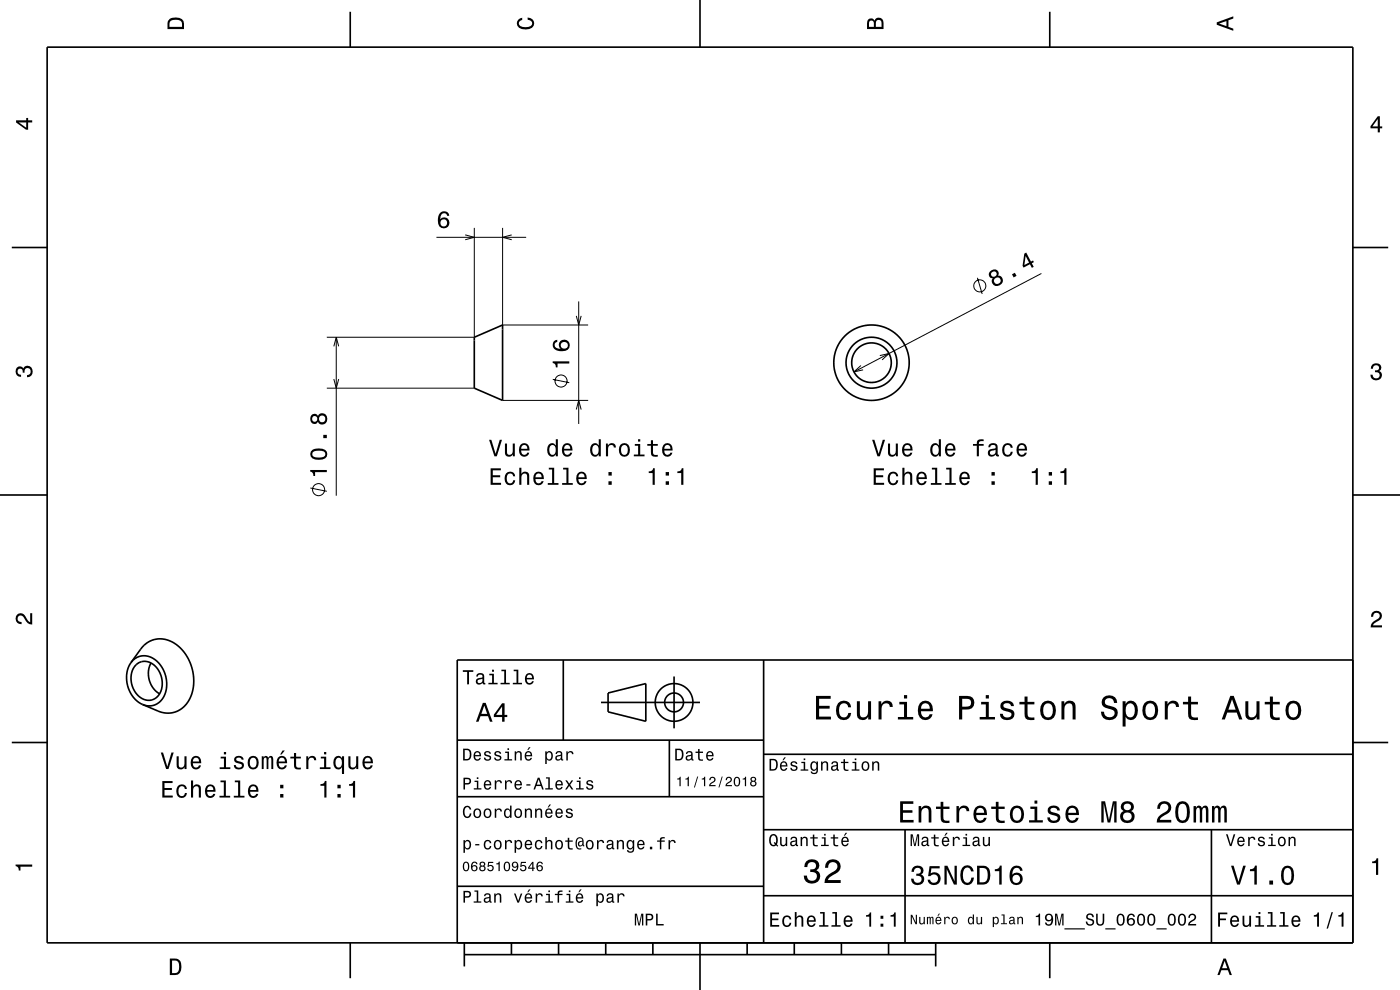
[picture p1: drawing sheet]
<svg xmlns="http://www.w3.org/2000/svg" width="297mm" height="210mm" viewBox="0 0 297 210" stroke-linecap="round" stroke-linejoin="round" font-family="sans-serif">
<g fill="none" stroke="#000" stroke-width=".21">
<path d="M92.6 50.3h19M98.7 49.8l1.9 .5-1.9 .6M100.6 48.3v23.2h-31.3M106.6 48.3v20.6h18.2M108.6 49.8l-2 .5 2 .6M207.4 58.9l1 3.5M220.9 58l-39.7 20.9M70.8 73.5l.5-2 .6 2M71.3 71.5v33.6M122.3 67l.5 1.9 .5-1.9M122.8 63.9v26M182.6 77.5l-1.4 1.4 1.9-.4"/>
<path d="M186.6 75.4l2-.4-1.5 1.3M69.3 82.3h31.3M70.8 80.4l.5 1.9 .6-1.9M106.6 84.9h18.2M117.3 80.5l3.5 .7M122.3 86.9l.5-2 .5 2M65.8 103.5l3.5 .7"/>
<circle cx="207.9" cy="60.6" r="1.28"/>
<circle cx="119" cy="80.8" r="1.28"/>
<circle cx="67.6" cy="103.9" r="1.28"/>
</g>
<g fill="none" stroke="#000" stroke-width=".35">
<path d="M10 10h277v190h-277zM74.3 2.5v7.5M148.5 0v10M222.7 2.5v7.5M2.5 52.5h7.5M287 52.5h7.5M100.6 71.5l6-2.6v16l-6-2.6zM0 105h10M287 105h10M119.5 140v17M162 140v60M287 140h-190v60"/>
<path d="M2.5 157.5h7.5M27.8 140.6l2-2.9a5.3 5.3 0 0 1 8.4-.3 9.4 9.4 0 0 1 1.2 12.1 5 5 0 0 1-5.9 1.3l-3.3-1.4M27.8 140.6a3.6 3.6 0 0 1 5.9 .1 6.1 6.1 0 0 1 .1 8.3 3.3 3.3 0 0 1-3.6 .4M27.8 140.6a6.3 6.3 0 0 0 2.4 8.8M28.9 141a3.1 3.1 0 0 1 4.8 1.3 4.3 4.3 0 0 1-1.1 6 3.6 3.6 0 0 1-4.5-2.7 4.4 4.4 0 0 1 .8-4.6zM32 140.6a5 5 0 0 0 1.9 6.6M97 157h65M127.5 149h21M129 147l8-2v8l-8-2zM142 157v12M143 143.5v11M287 157.5h7.5"/>
<path d="M97 169h65M162 176h125M162 160h125M192 176v24M257 176v24M97 188h65M162 190h125M74.3 200v7.5M98.5 202.5h100M98.5 200v5M108.5 200v2.5M118.5 200v2.5"/>
<path d="M128.5 200v2.5M138.5 200v2.5M148.5 200v10M158.5 200v2.5M168.5 200v2.5M178.5 200v2.5M188.5 200v2.5M198.5 200v5M222.7 200v7.5"/>
<circle cx="184.9" cy="76.9" r="5.4"/>
<circle cx="184.9" cy="76.9" r="4.2"/>
<circle cx="184.9" cy="76.9" r="8"/>
<circle cx="143" cy="149" r="2"/>
<circle cx="143" cy="149" r="4"/>
</g>
<g fill="#000">
<path d="M36 4a2.18 2.18 0 0 0-.5 2.2h3.5v-1.2a1.43 1.43 0 0 0-1.7-1.3zM36.3 4.4a2.15 2.15 0 0 1 2.2 .3l.1 1h-2.6v-1z" fill-rule="evenodd"/>
<path d="M109.9 4.2l.9-.4v.4a.7 .7 0 0 0-.7 .5 .7 .7 0 0 0 .3 .8 1.7 1.7 0 0 0 2.5-.5 .9 .9 0 0 0-1-.8v-.5a1.24 1.24 0 0 1 1.4 1.1 1.24 1.24 0 0 1-1 1.4 2.22 2.22 0 0 1-2.5-.7l-.2-.5z" fill-rule="evenodd"/>
<path d="M184.2 4.2l-.3 .7v1.3h3.5v-1.3a.98 .98 0 0 0-.7-1.1 .98 .98 0 0 0-1.2 .6 .84 .84 0 0 0-1.3-.2zM184.5 4.5a.54 .54 0 0 1 .6-.1 .54 .54 0 0 1 .3 .6v.7h-1zM185.9 4.4a.62 .62 0 0 1 .8-.1 .62 .62 0 0 1 .3 .6v.8h-1.2z" fill-rule="evenodd"/>
<path d="M258.1 4.7v.6l3.5 1.2v-.4l-1-.4v-1.4l1-.4v-.4zM258.6 5l1.6-.5v1z" fill-rule="evenodd"/>
<path d="M3.4 25.5v.5l2.1 1.5h.5v-1.5h.8v-.5h-.8v-.5h-.4v.5zM4 26h1.6v1.1z" fill-rule="evenodd"/>
<path d="M292.3 24.7l-1.6 2.1v.4h1.6v.9h.4v-.9h.5v-.4h-.5v-2.1zM292.3 25.2v1.6h-1.1z" fill-rule="evenodd"/>
<path d="M93.4 45.1l-.4 .8a1.75 1.75 0 0 0 1.2 2.5 1.15 1.15 0 0 0 1.1-1.5 1.15 1.15 0 0 0-1.9-.4 1.02 1.02 0 0 1 .8-1.3 .58 .58 0 0 1 .6 .6h.5a1.12 1.12 0 0 0-.7-.9 1.12 1.12 0 0 0-1.2 .2zM93.4 47.3a.75 .75 0 0 1 1.5 0 .75 .75 0 0 1-1.5 0z" fill-rule="evenodd"/>
<path d="M210 57.6a.84 .84 0 0 0-.2 .9 .84 .84 0 0 0 .8 .5 1.11 1.11 0 0 0 .3 1.6 1.11 1.11 0 0 0 1.6-.4 1.03 1.03 0 0 0 .2-1.1 1.03 1.03 0 0 0-1-.6 .89 .89 0 0 0-.1-1.2 .89 .89 0 0 0-1.2 0zM210.9 59.6a.71 .71 0 0 1 1.4 0 .71 .71 0 0 1-1.4 0zM210.2 58.2a.6 .6 0 0 1 1.2 0 .6 .6 0 0 1-1.2 0zM214.7 58.2l.3 .6 .7-.3-.4-.6zM217.3 53.8l-.4 2.6 .2 .4 1.4-.7 .4 .7 .4-.2-.4-.8 .4-.2-.2-.3-.4 .2-1-1.9zM217.6 54.3l.7 1.4-1 .5z" fill-rule="evenodd"/>
<path d="M117.2 76.7v.3a.77 .77 0 0 1 .7 .9h.4v-.8h2.5v-.4zM117.5 72.4a1.33 1.33 0 0 0-.1 1.5 1.33 1.33 0 0 0 1.4 .6 1.63 1.63 0 0 0 2.1-1.3 1.15 1.15 0 0 0-1.6-1.1 1.15 1.15 0 0 0-.4 1.9 1.02 1.02 0 0 1-1.2-.8 .58 .58 0 0 1 .5-.7v-.4zM119 73.3a.75 .75 0 0 1 1.5 0 .75 .75 0 0 1-1.5 0z" fill-rule="evenodd"/>
<path d="M291.1 77.4a1.08 1.08 0 0 1 1.4-.2 1.08 1.08 0 0 1 .4 1.2l-.3 .3a1.06 1.06 0 0 1 .5 1.3 1.06 1.06 0 0 1-1.2 .7 1.1 1.1 0 0 1-1.2-1.2h.5a.71 .71 0 0 0 1 .8 .71 .71 0 0 0 .1-1.3h-.6v-.4a.61 .61 0 0 0 .8-.3 .61 .61 0 0 0-.2-.8 .61 .61 0 0 0-.9 .2l-.1 .5h-.5z" fill-rule="evenodd"/>
<path d="M3.6 78a.86 .86 0 0 1 1.4 .2 1.06 1.06 0 0 1 1.2-.6 1.06 1.06 0 0 1 .7 1.2 1.1 1.1 0 0 1-1.2 1.2v-.4a.71 .71 0 0 0 .8-1 .71 .71 0 0 0-1.3-.1v.6h-.4a.61 .61 0 0 0-.3-.8 .61 .61 0 0 0-.8 .2 .61 .61 0 0 0 .2 .8l.6 .2v.4a1.15 1.15 0 0 1-1.2-.6 1.15 1.15 0 0 1 .3-1.3z" fill-rule="evenodd"/>
<path d="M103.8 93.3l1.1 3.5h.5l1.1-3.5h-.5l-.9 3-.9-3zM107.1 94.1v1.8a.89 .89 0 0 0 .6 1 .89 .89 0 0 0 1.1-.5v.4h.4v-2.7h-.4v1.5a.65 .65 0 0 1-.4 .8 .65 .65 0 0 1-.8-.3v-2zM110.4 94.4a1.54 1.54 0 0 0 .8 2.5 1.06 1.06 0 0 0 1.1-.9h-.5l-.2 .4-.3 .1a.76 .76 0 0 1-.7-.9h1.7a1.17 1.17 0 0 0-.5-1.4 1.17 1.17 0 0 0-1.4 .2zM110.7 94.6a.66 .66 0 0 1 .8-.1 .66 .66 0 0 1 .4 .7h-1.3zM116.4 94.4a1.58 1.58 0 0 0 .7 2.5l.5-.1 .3-.4v.4h.4v-3.6h-.4v1.3a.89 .89 0 0 0-1.5-.1zM116.7 94.7a.62 .62 0 0 1 .7-.3 .62 .62 0 0 1 .4 .6 1.12 1.12 0 0 1-.6 1.5 1.19 1.19 0 0 1-.5-1.8zM119.5 94.4a1.54 1.54 0 0 0 .8 2.5 1.06 1.06 0 0 0 1.1-.9h-.4l-.3 .4-.3 .1a.76 .76 0 0 1-.7-.9h1.7a1.17 1.17 0 0 0-.5-1.4 1.17 1.17 0 0 0-1.4 .2zM119.9 94.6a.66 .66 0 0 1 .8-.1 .66 .66 0 0 1 .3 .7h-1.3zM125.5 94.4a1.58 1.58 0 0 0 .7 2.5l.5-.1 .3-.4v.4h.5v-3.6h-.5v1.3a.89 .89 0 0 0-1.5-.1zM125.8 94.7a.62 .62 0 0 1 .7-.3 .62 .62 0 0 1 .5 .6 1.12 1.12 0 0 1-.7 1.5 1.19 1.19 0 0 1-.5-1.8zM128.5 94.1v2.7h.5v-1.6a.66 .66 0 0 1 .4-.7 .66 .66 0 0 1 .8 .2v.2h.5a.89 .89 0 0 0-.7-.9 .89 .89 0 0 0-1 .5v-.4zM131.6 94.4a1.53 1.53 0 0 0 .9 2.5 1.48 1.48 0 0 0 1.1-1.5 1.48 1.48 0 0 0-1.1-1.4l-.5 .1zM131.9 94.7a.67 .67 0 0 1 .7-.3 .67 .67 0 0 1 .5 .6 1.11 1.11 0 0 1-.6 1.5 1.17 1.17 0 0 1-.6-1.8zM134.7 94.2v.4h.7v1.8h-.9v.4h2.2v-.4h-.9v-2.2zM135.4 93.2v.5h.4v-.5zM138.1 93.4v.8h-.8v.4h.8v1.8a1.05 1.05 0 0 0 1.4 .5v-.4a.68 .68 0 0 1-1-.4v-1.5h1v-.4h-1v-.8zM140.8 94.4a1.54 1.54 0 0 0 .8 2.5 1.06 1.06 0 0 0 1-.9h-.4l-.2 .4-.4 .1a.76 .76 0 0 1-.7-.9h1.8a1.17 1.17 0 0 0-.5-1.4 1.17 1.17 0 0 0-1.4 .2zM141.1 94.6a.66 .66 0 0 1 .8-.1 .66 .66 0 0 1 .3 .7h-1.3z" fill-rule="evenodd"/>
<path d="M185 93.3l1.1 3.5h.6l1.1-3.5h-.5l-.9 3-.9-3zM188.4 94.1v1.8a.89 .89 0 0 0 .6 1 .89 .89 0 0 0 1.1-.5v.4h.4v-2.7h-.5v1.5a.64 .64 0 0 1-.4 .8 .64 .64 0 0 1-.8-.3v-2zM191.7 94.4a1.54 1.54 0 0 0 .8 2.5 1.05 1.05 0 0 0 1-.9h-.4l-.2 .4-.4 .1a.76 .76 0 0 1-.7-.9h1.8a1.16 1.16 0 0 0-.5-1.4 1.16 1.16 0 0 0-1.4 .2zM192 94.6a.66 .66 0 0 1 .8-.1 .66 .66 0 0 1 .3 .7h-1.3zM197.6 94.4a1.57 1.57 0 0 0 .8 2.5l.4-.1 .4-.4v.4h.4v-3.6h-.4v1.3a.89 .89 0 0 0-1.6-.1zM198 94.7a.62 .62 0 0 1 .7-.3 .62 .62 0 0 1 .4 .6 1.12 1.12 0 0 1-.6 1.5 1.19 1.19 0 0 1-.5-1.8zM200.8 94.4a1.54 1.54 0 0 0 .8 2.5 1.06 1.06 0 0 0 1.1-.9h-.5l-.2 .4-.4 .1a.76 .76 0 0 1-.7-.9h1.8a1.16 1.16 0 0 0-.5-1.4 1.16 1.16 0 0 0-1.4 .2zM201.1 94.6a.66 .66 0 0 1 .8-.1 .66 .66 0 0 1 .3 .7h-1.3zM206.4 94.2v.4h.8v2.2h.5v-2.2h1v-.4h-1v-.4l.3-.2h.7v-.4a1.04 1.04 0 0 0-1.5 .7v.3zM209.9 94.2l-.2 .7h.4a.55 .55 0 0 1 .6-.6 .55 .55 0 0 1 .4 .8l-.2 .1a1 1 0 0 0-1 .2 1 1 0 0 0-.3 1 .93 .93 0 0 0 1.7 0l.1 .3 .5 .1v-.3l-.2-.1-.1-1.6a1.02 1.02 0 0 0-.6-.8 1.02 1.02 0 0 0-1.1 .2zM210.1 95.7l1.1-.3a.77 .77 0 0 1-.2 .9 .77 .77 0 0 1-.9 .1l-.1-.4zM212.9 94.4a1.52 1.52 0 0 0 .8 2.5 1.05 1.05 0 0 0 1.1-1.1h-.4a.67 .67 0 0 1-.6 .7 .67 .67 0 0 1-.7-.6 1.11 1.11 0 0 1 .7-1.5 .6 .6 0 0 1 .6 .6h.4a1.09 1.09 0 0 0-.7-1 1.09 1.09 0 0 0-1.2 .4zM215.9 94.4a1.54 1.54 0 0 0 .8 2.5 1.06 1.06 0 0 0 1.1-.9h-.4l-.2 .4-.4 .1a.76 .76 0 0 1-.7-.9h1.8a1.16 1.16 0 0 0-.5-1.4 1.16 1.16 0 0 0-1.5 .2zM216.3 94.6a.66 .66 0 0 1 .8-.1 .66 .66 0 0 1 .3 .7h-1.3z" fill-rule="evenodd"/>
<path d="M65.8 99.7v.3a.77 .77 0 0 1 .7 1h.3v-.8h2.5v-.5zM66.3 95.4a1.13 1.13 0 0 0-.4 1.2 1.13 1.13 0 0 0 .9 .9 2.28 2.28 0 0 0 2.5-.6 1.14 1.14 0 0 0-.9-1.7 2.86 2.86 0 0 0-2.1 .2zM66.3 96a2.38 2.38 0 0 1 2.6 0v.7a2.36 2.36 0 0 1-2.6 0zM68.6 92.2v.7h.7v-.7zM66.1 88.1a1.06 1.06 0 0 0-.2 1.3 1.06 1.06 0 0 0 1.3 .4l.3-.3a1.11 1.11 0 0 0 1.5 .4 1.11 1.11 0 0 0 .4-1.6 1.03 1.03 0 0 0-1-.6 1.03 1.03 0 0 0-.9 .5l-.2-.2a.85 .85 0 0 0-1.2 .1zM67.7 88.9a.71 .71 0 0 1 1.4 0 .71 .71 0 0 1-1.4 0zM66.2 88.9a.6 .6 0 0 1 1.2 0 .6 .6 0 0 1-1.2 0z" fill-rule="evenodd"/>
<path d="M104.1 99.3v3.5h2.2v-.4h-1.8v-1.2h1.6v-.4h-1.6v-1h1.8v-.5zM107.4 100.4a1.53 1.53 0 0 0 .8 2.5 1.06 1.06 0 0 0 1.1-1h-.4a.67 .67 0 0 1-.7 .6 .67 .67 0 0 1-.7-.6 1.12 1.12 0 0 1 .7-1.5 .6 .6 0 0 1 .7 .6h.4a1.09 1.09 0 0 0-.8-.9 1.09 1.09 0 0 0-1.1 .3zM110.2 99.2v3.6h.4v-1.5a.64 .64 0 0 1 .4-.8 .64 .64 0 0 1 .8 .3v2h.5v-1.7a.88 .88 0 0 0-.6-1 .88 .88 0 0 0-1.1 .4v-1.3zM113.4 100.4a1.54 1.54 0 0 0 .8 2.5 1.05 1.05 0 0 0 1.1-.8h-.4l-.2 .3-.4 .1a.76 .76 0 0 1-.7-.9h1.8a1.16 1.16 0 0 0-.5-1.4 1.16 1.16 0 0 0-1.5 .2zM113.8 100.6a.66 .66 0 0 1 .8-.1 .66 .66 0 0 1 .3 .7h-1.3zM116.4 99.2v.4h.7v2.9h-.9v.3h2.3v-.3h-.9v-3.3zM119.5 99.2v.4h.7v2.9h-1v.3h2.3v-.3h-.9v-3.3zM122.5 100.4a1.54 1.54 0 0 0 .8 2.5 1.06 1.06 0 0 0 1.1-.8h-.4l-.2 .3-.4 .1a.76 .76 0 0 1-.7-.9h1.8a1.16 1.16 0 0 0-.5-1.4 1.16 1.16 0 0 0-1.5 .2zM122.9 100.6a.66 .66 0 0 1 .8-.1 .66 .66 0 0 1 .3 .7h-1.3zM129.1 102.1v.7h.7v-.7zM129.1 100.1v.8h.7v-.8z" fill-rule="evenodd"/>
<path d="M137.6 100v.4h.8v2.4h.5v-3.5h-.3a.77 .77 0 0 1-1 .7zM141.2 102.1v.7h.7v-.7zM141.2 100.1v.8h.7v-.8zM143.7 100v.4h.8v2.4h.5v-3.5h-.4a.77 .77 0 0 1-.9 .7z" fill-rule="evenodd"/>
<path d="M185.3 99.3v3.5h2.3v-.4h-1.8v-1.2h1.6v-.4h-1.6v-1h1.7v-.5zM188.6 100.4a1.53 1.53 0 0 0 .9 2.5 1.05 1.05 0 0 0 1.1-1h-.5a.67 .67 0 0 1-.6 .6 .67 .67 0 0 1-.7-.6 1.12 1.12 0 0 1 .7-1.5 .6 .6 0 0 1 .6 .6h.5a1.09 1.09 0 0 0-.8-.9 1.09 1.09 0 0 0-1.2 .3zM191.4 99.2v3.6h.5v-1.5a.63 .63 0 0 1 .4-.8 .63 .63 0 0 1 .8 .3v2h.4v-1.7a.88 .88 0 0 0-.6-1 .88 .88 0 0 0-1 .4v-1.3zM194.7 100.4a1.54 1.54 0 0 0 .8 2.5 1.06 1.06 0 0 0 1.1-.8h-.5l-.2 .3-.4 .1a.76 .76 0 0 1-.6-.9h1.7a1.17 1.17 0 0 0-.5-1.4 1.17 1.17 0 0 0-1.4 .2zM195 100.6a.66 .66 0 0 1 .8-.1 .66 .66 0 0 1 .4 .7h-1.3zM197.7 99.2v.4h.7v2.9h-.9v.3h2.2v-.3h-.9v-3.3zM200.7 99.2v.4h.7v2.9h-.9v.3h2.3v-.3h-.9v-3.3zM203.8 100.4a1.54 1.54 0 0 0 .8 2.5 1.06 1.06 0 0 0 1.1-.8h-.5l-.2 .3-.3 .1a.76 .76 0 0 1-.7-.9h1.7a1.17 1.17 0 0 0-.5-1.4 1.17 1.17 0 0 0-1.4 .2zM204.2 100.6a.66 .66 0 0 1 .7-.1 .66 .66 0 0 1 .4 .7h-1.3zM210.3 102.1v.7h.7v-.7zM210.3 100.1v.8h.7v-.8z" fill-rule="evenodd"/>
<path d="M218.9 100v.4h.8v2.4h.5v-3.5h-.4a.77 .77 0 0 1-.9 .7zM222.5 102.1v.7h.7v-.7zM222.5 100.1v.8h.7v-.8zM225 100v.4h.8v2.4h.4v-3.5h-.3a.77 .77 0 0 1-.9 .7z" fill-rule="evenodd"/>
<path d="M3.6 130.4a1.22 1.22 0 0 1 2 .7l.4 .6 .4 .3v-1.9h.4v2.4a1.8 1.8 0 0 1-1.7-1.4 .71 .71 0 0 0-.9-.5 .71 .71 0 0 0-.5 .8 .71 .71 0 0 0 .9 .5v.5a1.18 1.18 0 0 1-1.2-.7 1.18 1.18 0 0 1 .2-1.3z" fill-rule="evenodd"/>
<path d="M291.2 129.9a1.18 1.18 0 0 1 1.9 .3 1.18 1.18 0 0 1-1 1.7l-.5 .3-.3 .5h1.9v.4h-2.4a1.8 1.8 0 0 1 1.4-1.8 .71 .71 0 0 0 .5-.8 .71 .71 0 0 0-.9-.5 .71 .71 0 0 0-.5 .8h-.4z" fill-rule="evenodd"/>
<path d="M34.1 159.6l1.1 3.5h.5l1.2-3.5h-.5l-.9 3-.9-3zM37.5 160.4v1.8a.89 .89 0 0 0 .6 1 .89 .89 0 0 0 1-.5v.4h.5v-2.7h-.5v1.6a.65 .65 0 0 1-.4 .8 .65 .65 0 0 1-.8-.3v-2.1zM40.8 160.7a1.54 1.54 0 0 0 .8 2.5 1.06 1.06 0 0 0 1-.8h-.4l-.2 .3-.4 .1a.76 .76 0 0 1-.7-.9h1.8a1.17 1.17 0 0 0-.5-1.4 1.17 1.17 0 0 0-1.4 .2zM41.1 160.9a.66 .66 0 0 1 .8-.1 .66 .66 0 0 1 .3 .7h-1.3zM46.8 160.5v.4h.7v1.9h-.9v.3h2.3v-.3h-1v-2.3zM47.5 159.5v.5h.5v-.5zM49.9 160.6a.75 .75 0 0 0-.2 .8 .75 .75 0 0 0 .7 .5l.9 .3a.63 .63 0 0 1-.6 .7 .63 .63 0 0 1-.7-.6h-.4a1.06 1.06 0 0 0 1.2 .9 1.06 1.06 0 0 0 .9-1.2l-.4-.3-1.1-.4a.53 .53 0 0 1 .4-.7 .53 .53 0 0 1 .7 .5h.4a1.03 1.03 0 0 0-.7-.8 1.03 1.03 0 0 0-1.1 .3zM52.8 160.7a1.53 1.53 0 0 0 .9 2.5 1.48 1.48 0 0 0 1.2-1.4 1.48 1.48 0 0 0-1.2-1.5l-.5 .1zM53.2 161a.67 .67 0 0 1 .7-.3 .67 .67 0 0 1 .5 .6 1.11 1.11 0 0 1-.7 1.5 1.17 1.17 0 0 1-.5-1.8zM55.5 160.4v2.7h.4l.1-2 .2-.4h.2l.1 .3 .1 2.1h.3l.1-2 .3-.4 .2 .1 .1 .4v1.9h.4v-1.8a.69 .69 0 0 0-.6-1l-.5 .4-.2-.3-.3-.1-.5 .4v-.3zM59.9 159.2l-.5 .9h.3l.7-.9zM59 160.7a1.54 1.54 0 0 0 .8 2.5 1.05 1.05 0 0 0 1.1-.8h-.5l-.2 .3-.4 .1a.75 .75 0 0 1-.7-.9h1.8a1.16 1.16 0 0 0-.5-1.4 1.16 1.16 0 0 0-1.4 .2zM59.3 160.9a.66 .66 0 0 1 .8-.1 .66 .66 0 0 1 .3 .7h-1.3zM62.4 159.7v.8h-.8v.4h.8v1.8a1.04 1.04 0 0 0 1.4 .5v-.4a.68 .68 0 0 1-1-.3v-1.6h1v-.4h-1v-.8zM65 160.4v2.7h.4v-1.5a.66 .66 0 0 1 .4-.8 .66 .66 0 0 1 .8 .2v.3h.5a.89 .89 0 0 0-.7-1 .89 .89 0 0 0-1 .6v-.5zM68.1 160.5v.4h.7v1.9h-1v.3h2.3v-.3h-.9v-2.3zM68.7 159.5v.5h.5v-.5zM71 160.7a1.57 1.57 0 0 0 .8 2.5l.4-.1 .3-.4v1.5h.5v-3.8h-.5v.4l-.1-.2a.87 .87 0 0 0-1.4 .1zM71.4 161a.62 .62 0 0 1 .6-.3 .62 .62 0 0 1 .5 .6 1.11 1.11 0 0 1-.7 1.5 1.19 1.19 0 0 1-.4-1.8zM73.9 160.4v1.8a.89 .89 0 0 0 .6 1 .89 .89 0 0 0 1.1-.5v.4h.4v-2.7h-.4v1.6a.65 .65 0 0 1-.4 .8 .65 .65 0 0 1-.8-.3l-.1-2.1zM77.2 160.7a1.54 1.54 0 0 0 .8 2.5 1.06 1.06 0 0 0 1.1-.8h-.5l-.2 .3-.4 .1a.75 .75 0 0 1-.7-.9h1.8a1.17 1.17 0 0 0-.5-1.4 1.17 1.17 0 0 0-1.4 .2zM77.5 160.9a.66 .66 0 0 1 .8-.1 .66 .66 0 0 1 .4 .7h-1.4z" fill-rule="evenodd"/>
<path d="M98.2 158.8v2.5h.9a1.37 1.37 0 0 0 .7-2.2 1.56 1.56 0 0 0-1.6-.3zM98.6 159.1a.98 .98 0 0 1 1.1 .7 .98 .98 0 0 1-.6 1.2h-.5zM100.7 159.6a1.04 1.04 0 0 0-.2 1.2 1.04 1.04 0 0 0 1 .5l.5-.5h-.3l-.4 .3a.54 .54 0 0 1-.5-.7h1.3a.83 .83 0 0 0-.4-.9 .83 .83 0 0 0-1 .1zM100.9 159.7l.2-.1a.47 .47 0 0 1 .5 .1 .47 .47 0 0 1 .1 .5h-.9zM102.9 159.5l-.2 .1a.69 .69 0 0 0 .9 .9l.2 .1a.43 .43 0 0 1-.4 .5 .43 .43 0 0 1-.4-.4h-.3a.74 .74 0 0 0 .9 .7 .74 .74 0 0 0 .5-1l-1-.4a.38 .38 0 0 1 .3-.5 .38 .38 0 0 1 .4 .4h.3a.78 .78 0 0 0-1.2-.4zM105.1 159.5l-.2 .1a.69 .69 0 0 0 .9 .9l.2 .1a.43 .43 0 0 1-.4 .5 .43 .43 0 0 1-.5-.4h-.3a.74 .74 0 0 0 .9 .7 .74 .74 0 0 0 .5-1l-.9-.4a.38 .38 0 0 1 .3-.5 .38 .38 0 0 1 .4 .4h.3a.77 .77 0 0 0-1.2-.4zM107.2 159.4v.3h.5v1.3h-.7v.3h1.6v-.3h-.6v-1.6zM107.7 158.7v.4h.3v-.4zM109.2 159.4v1.9h.3v-1.1a.45 .45 0 0 1 .4-.6 .45 .45 0 0 1 .5 .5v1.2h.3v-1.3a.63 .63 0 0 0-.5-.7 .63 .63 0 0 0-.7 .4v-.3zM112.2 158.5l-.4 .6h.3l.5-.6zM111.5 159.6a1.04 1.04 0 0 0-.2 1.2 1.04 1.04 0 0 0 1.1 .5l.5-.5h-.3l-.5 .3a.54 .54 0 0 1-.5-.7h1.3a.83 .83 0 0 0-.4-.9 .83 .83 0 0 0-1 .1zM111.8 159.7l.1-.1a.48 .48 0 0 1 .5 .1 .48 .48 0 0 1 .2 .5h-1zM115.7 159.4v2.7h.3v-1.1a.66 .66 0 0 0 .7 .4 .66 .66 0 0 0 .5-.6 .91 .91 0 0 0 0-1.1 .91 .91 0 0 0-1-.3l-.2 .3v-.3zM116.1 159.8a.45 .45 0 0 1 .5-.2 .45 .45 0 0 1 .3 .4 .65 .65 0 0 1 .1 .8 .65 .65 0 0 1-.7 .2 .98 .98 0 0 1-.2-1.2zM118.1 159.5l-.2 .4h.3a.39 .39 0 0 1 .4-.3 .39 .39 0 0 1 .3 .5h-.1a.65 .65 0 0 0-1 .4 .65 .65 0 0 0 .6 .9l.6-.3 .1 .2h.4v-.2l-.2-.1v-1.1a.72 .72 0 0 0-.5-.6 .72 .72 0 0 0-.7 .2zM118.2 160.6l.8-.3a.55 .55 0 0 1-.2 .7 .55 .55 0 0 1-.6 0zM120.1 159.4v1.9h.4v-1.1a.47 .47 0 0 1 .2-.6 .47 .47 0 0 1 .6 .2v.2h.4a.64 .64 0 0 0-.5-.7 .64 .64 0 0 0-.8 .4v-.3z" fill-rule="evenodd"/>
<path d="M98.2 142.2v.3h.9v2.7h.4v-2.7h.9v-.3zM101.3 143l-.3 .5h.4a.47 .47 0 0 1 .5-.4 .47 .47 0 0 1 .4 .6l-.2 .1a.84 .84 0 0 0-1 .2 .84 .84 0 0 0 0 1.1 .9 .9 0 0 0 1.3-.2l.1 .2 .5 .1v-.3l-.3-.1v-1.3a.87 .87 0 0 0-1.4-.5zM101.4 144.3l.9-.3a.66 .66 0 0 1-.1 .7 .66 .66 0 0 1-.8 .1zM103.8 142.9v.3h.6v1.6h-.8v.4h2v-.4h-.8v-1.9zM104.4 142.1v.4h.4v-.4zM106.4 142.1v.3h.6v2.4h-.8v.4h1.9v-.4h-.7v-2.7zM109 142.1v.3h.6v2.4h-.8v.4h1.9v-.4h-.7v-2.7zM111.6 143.1a1.32 1.32 0 0 0 .7 2.1 .9 .9 0 0 0 .9-.7h-.3l-.2 .3-.4 .1a.65 .65 0 0 1-.6-.8h1.6a1 1 0 0 0-.4-1.2 1 1 0 0 0-1.3 .2zM111.9 143.3a.57 .57 0 0 1 .7-.1 .57 .57 0 0 1 .3 .6h-1.2z" fill-rule="evenodd"/>
<path d="M102.4 149.1l-1.4 4h.5l.4-1.2h1.6l.4 1.2h.6l-1.5-4zM102.7 149.7l.7 1.7h-1.3zM106.5 149.2l-1.7 2.4v.5h1.7v1h.5v-1h.6v-.5h-.6v-2.4zM106.5 149.9v1.7h-1.3z" fill-rule="evenodd"/>
<path d="M143.2 158.8v2.5h.9a1.37 1.37 0 0 0 .7-2.2 1.56 1.56 0 0 0-1.6-.3zM143.6 159.1a.98 .98 0 0 1 1.1 .7 .98 .98 0 0 1-.6 1.2h-.5zM145.7 159.5l-.2 .4h.3a.39 .39 0 0 1 .5-.3 .39 .39 0 0 1 .3 .5h-.2a.65 .65 0 0 0-.9 .4 .65 .65 0 0 0 .5 .9l.7-.3v.2h.4v-.2l-.1-.1-.1-1.1a.73 .73 0 0 0-.4-.6 .73 .73 0 0 0-.8 .2zM145.8 160.6l.8-.3a.55 .55 0 0 1-.1 .7 .55 .55 0 0 1-.7 0zM148.1 158.9v.5h-.5v.3h.5v1.3a.75 .75 0 0 0 1 .4v-.3a.48 .48 0 0 1-.7-.3v-1.1h.7v-.3h-.7v-.5zM150 159.6a1.04 1.04 0 0 0-.2 1.2 1.04 1.04 0 0 0 1.1 .5l.5-.5h-.4l-.4 .3a.54 .54 0 0 1-.5-.7h1.3a.83 .83 0 0 0-.4-.9 .83 .83 0 0 0-1 .1zM150.3 159.7l.1-.1a.48 .48 0 0 1 .5 .1 .48 .48 0 0 1 .2 .5h-1z" fill-rule="evenodd"/>
<path d="M173.1 147.6v5h3.2v-.6h-2.5v-1.7h2.2v-.6h-2.2v-1.5h2.4v-.6zM177.8 149.2a2.59 2.59 0 0 0 .5 3.4 1.58 1.58 0 0 0 2.3-1.4h-.6a.95 .95 0 0 1-.9 1 .95 .95 0 0 1-1-.9 1.59 1.59 0 0 1 .9-2.1 .85 .85 0 0 1 .9 .8h.7a1.56 1.56 0 0 0-1.1-1.3 1.56 1.56 0 0 0-1.7 .5zM181.8 148.8v2.5a1.27 1.27 0 0 0 .9 1.4 1.27 1.27 0 0 0 1.5-.7v.6h.6v-3.8h-.6v2.2a.92 .92 0 0 1-.6 1.1 .92 .92 0 0 1-1.2-.4v-2.9zM186.4 148.8v3.8h.6v-2.2a.95 .95 0 0 1 .5-1.1 .95 .95 0 0 1 1.2 .3l.1 .4h.6a1.28 1.28 0 0 0-1-1.4 1.28 1.28 0 0 0-1.4 .8v-.6zM190.8 148.9v.5h1v2.7h-1.3v.5h3.2v-.5h-1.3v-3.2zM191.8 147.4v.8h.6v-.8zM195.1 149.2a2.62 2.62 0 0 0 .5 3.4 1.57 1.57 0 0 0 2.2-1.1h-.6l-.3 .5-.5 .2a1.08 1.08 0 0 1-1-1.3h2.5a1.66 1.66 0 0 0-.7-2 1.66 1.66 0 0 0-2.1 .3zM195.6 149.5a.94 .94 0 0 1 1.2-.2 .94 .94 0 0 1 .5 1h-1.9zM203.5 147.6v5h.6v-2.1h.8a1.47 1.47 0 0 0 1.8-1.2 1.47 1.47 0 0 0-1.5-1.7zM204.1 148.2a1.6 1.6 0 0 1 1.8 .5 .86 .86 0 0 1 0 .9 .86 .86 0 0 1-.9 .3h-.9zM208.1 148.9v.5h1v2.7h-1.3v.5h3.3v-.5h-1.3v-3.2zM209.1 147.4v.8h.7v-.8zM212.6 148.9a1.08 1.08 0 0 0-.3 1.2 1.08 1.08 0 0 0 1 .7l1.1 .4a.57 .57 0 0 1 .2 .6 .57 .57 0 0 1-.5 .4 .96 .96 0 0 1-1.4-.8h-.6a1.6 1.6 0 0 0 1.3 1.4 1.6 1.6 0 0 0 1.7-.8 1.13 1.13 0 0 0-1-1.6l-1.1-.3-.2-.4a.87 .87 0 0 1 .9-.5 .87 .87 0 0 1 .8 .6h.6a1.41 1.41 0 0 0-2.1-1.1zM217.4 147.8v1.1h-1.1v.5h1.1v2.6l.2 .4 .4 .3h1.4v-.5a.97 .97 0 0 1-1.4-.5v-2.3h1.4v-.5h-1.4v-1.1zM221.1 149.2a2.56 2.56 0 0 0 .5 3.4 1.72 1.72 0 0 0 1.8-.2 1.72 1.72 0 0 0 .6-1.7 1.7 1.7 0 0 0-.9-1.9 1.7 1.7 0 0 0-2 .4zM221.6 149.6a.96 .96 0 0 1 1-.4 .96 .96 0 0 1 .7 .8 1.59 1.59 0 0 1-1 2.2 1.19 1.19 0 0 1-1-1.5zM225.2 148.8v3.8h.6v-2.2a.97 .97 0 0 1 .5-1.1 .97 .97 0 0 1 1.1 .2l.1 .7v2.4h.7v-2.5a1.27 1.27 0 0 0-.9-1.4 1.27 1.27 0 0 0-1.5 .6v-.5zM234.1 147.9a1.38 1.38 0 0 0-.3 1.5 1.38 1.38 0 0 0 1.3 .9 1.25 1.25 0 0 1 1.4 .9 1.15 1.15 0 0 1-1.3 .9 1.15 1.15 0 0 1-1-1.1h-.7a1.8 1.8 0 0 0 1.7 1.8 1.8 1.8 0 0 0 1.9-1.6 1.46 1.46 0 0 0-1.5-1.4l-.6-.2a.83 .83 0 0 1-.5-1.1 .83 .83 0 0 1 1.2-.3l.5 .5 .1 .4h.7a1.67 1.67 0 0 0-1-1.6 1.67 1.67 0 0 0-1.9 .4zM238.2 148.8v5.3h.6v-2.1a1.32 1.32 0 0 0 1.4 .7 1.32 1.32 0 0 0 1.1-1.1 2.43 2.43 0 0 0-.8-2.8 1.21 1.21 0 0 0-1.7 .5v-.5zM239.1 149.6a.9 .9 0 0 1 .9-.4 .9 .9 0 0 1 .7 .8 1.61 1.61 0 0 1-.9 2.2 1.18 1.18 0 0 1-1-1.5zM242.8 149.2a2.56 2.56 0 0 0 .5 3.4 1.72 1.72 0 0 0 1.8-.2 1.72 1.72 0 0 0 .6-1.7 1.7 1.7 0 0 0-.9-1.9 1.7 1.7 0 0 0-2 .4zM243.3 149.6a.96 .96 0 0 1 1-.4 .96 .96 0 0 1 .7 .8 1.59 1.59 0 0 1-1 2.2 1.19 1.19 0 0 1-1-1.5zM247.1 148.8v3.8h.6v-2.2a.95 .95 0 0 1 .5-1.1 .95 .95 0 0 1 1.2 .3l.1 .4h.6a1.28 1.28 0 0 0-1-1.4 1.28 1.28 0 0 0-1.4 .8v-.6zM252 147.8v1.1h-1v.5h1l.1 2.6 .2 .4 .4 .3h1.4v-.5a.97 .97 0 0 1-1.4-.5v-2.3h1.4v-.5h-1.4v-1.1zM261 147.6l-1.8 5h.6l.6-1.4h2l.5 1.4h.7l-1.9-5zM261.4 148.3l.7 2.2h-1.5zM264.2 148.8v2.5a1.27 1.27 0 0 0 .9 1.4 1.27 1.27 0 0 0 1.5-.7v.6h.6v-3.8h-.6v2.2a.92 .92 0 0 1-.6 1.1 .92 .92 0 0 1-1.1-.4l-.1-2.9zM269.4 147.8v1.1h-1.1v.5h1.1v2.6l.2 .4 .4 .3 .7 .1 .8-.1v-.5a.97 .97 0 0 1-1.4-.5l-.1-2.3h1.5v-.5h-1.5v-1.1zM273.1 149.2a2.56 2.56 0 0 0 .6 3.4 1.72 1.72 0 0 0 1.8-.2 1.72 1.72 0 0 0 .6-1.7 1.7 1.7 0 0 0-.9-1.9 1.7 1.7 0 0 0-2.1 .4zM273.6 149.6a.96 .96 0 0 1 1-.4 .96 .96 0 0 1 .7 .8 1.59 1.59 0 0 1-.9 2.2 1.19 1.19 0 0 1-1.1-1.5z" fill-rule="evenodd"/>
<path d="M34.4 165.7v3.5h2.3v-.4h-1.8v-1.2h1.6v-.4h-1.6v-1.1h1.7v-.4zM37.7 166.8a1.53 1.53 0 0 0 .8 2.5 1.05 1.05 0 0 0 1.2-1.1h-.5a.67 .67 0 0 1-.6 .7 .67 .67 0 0 1-.7-.6 1.12 1.12 0 0 1 .7-1.5 .6 .6 0 0 1 .6 .6h.4a1.09 1.09 0 0 0-.7-1 1.09 1.09 0 0 0-1.2 .4zM40.5 165.6v3.6h.5v-1.6a.63 .63 0 0 1 .5-.8 .63 .63 0 0 1 .7 .7v1.7h.4v-1.8a.88 .88 0 0 0-.6-1 .88 .88 0 0 0-1 .5v-1.3zM43.8 166.8a1.54 1.54 0 0 0 .8 2.5 1.05 1.05 0 0 0 1.1-.9h-.5l-.2 .4-.4 .1a.75 .75 0 0 1-.7-.9h1.8a1.16 1.16 0 0 0-.5-1.4 1.16 1.16 0 0 0-1.4 .2zM44.1 167a.66 .66 0 0 1 .8-.2 .66 .66 0 0 1 .4 .8h-1.4zM46.8 165.6v.3h.7v2.9h-.9v.4h2.2v-.4h-.9v-3.2zM49.8 165.6v.3h.7v2.9h-.9v.4h2.3v-.4h-.9v-3.2zM52.9 166.8a1.54 1.54 0 0 0 .8 2.5 1.06 1.06 0 0 0 1.1-.9h-.5l-.2 .4-.4 .1a.75 .75 0 0 1-.6-.9h1.7a1.17 1.17 0 0 0-.5-1.4 1.17 1.17 0 0 0-1.4 .2zM53.2 167a.66 .66 0 0 1 .8-.2 .66 .66 0 0 1 .4 .8h-1.3zM59.4 168.4v.8h.7v-.8zM59.4 166.5v.7h.7v-.7z" fill-rule="evenodd"/>
<path d="M68 166.3v.4h.8v2.5h.5v-3.5h-.4a.77 .77 0 0 1-.9 .6zM71.6 168.4v.8h.7v-.8zM71.6 166.5v.7h.7v-.7zM74.1 166.3v.4h.8v2.5h.4v-3.5h-.3a.77 .77 0 0 1-.9 .6z" fill-rule="evenodd"/>
<path d="M98.3 165v2.5h.4v-1.1a.96 .96 0 0 0 1.2-.7 .66 .66 0 0 0-.7-.7zM98.7 165.3h.4a.43 .43 0 0 1 .5 .4 .43 .43 0 0 1-.5 .4h-.4zM100.7 165.6v.3h.5v1.3h-.7v.3h1.6v-.3h-.6v-1.6zM101.2 164.9v.3h.3v-.3zM102.8 165.7a1.04 1.04 0 0 0-.1 1.2 1.04 1.04 0 0 0 1 .6l.5-.6h-.3l-.5 .4a.54 .54 0 0 1-.4-.7h1.2a.83 .83 0 0 0-.3-1 .83 .83 0 0 0-1.1 .1zM103.1 165.9l.1-.1a.47 .47 0 0 1 .5 .1 .47 .47 0 0 1 .2 .4h-.9zM105 165.5v2h.3v-1.1a.47 .47 0 0 1 .2-.6 .47 .47 0 0 1 .6 .2l.1 .1h.3a.64 .64 0 0 0-.5-.6 .64 .64 0 0 0-.7 .4v-.4zM107.1 165.5v2h.3v-1.1a.47 .47 0 0 1 .3-.6 .47 .47 0 0 1 .6 .2v.1h.3a.64 .64 0 0 0-.4-.6 .64 .64 0 0 0-.8 .4v-.4zM109.3 165.7a1.04 1.04 0 0 0-.1 1.2 1.04 1.04 0 0 0 1 .6l.5-.6h-.3l-.4 .4a.54 .54 0 0 1-.5-.7h1.2a.83 .83 0 0 0-.3-1 .83 .83 0 0 0-1.1 .1zM109.6 165.9l.1-.1a.47 .47 0 0 1 .5 .1 .47 .47 0 0 1 .2 .4h-.9zM111.7 166.4v.2h.8v-.2zM114.1 165l-.9 2.5h.3l.3-.8h1l.2 .8h.4l-1-2.5zM114.3 165.3l.3 1.1h-.7zM115.8 164.9v.2h.5v2.1h-.6v.3h1.6v-.3h-.7v-2.3zM118 165.7a1.04 1.04 0 0 0-.2 1.2 1.04 1.04 0 0 0 1.1 .6l.5-.6h-.3l-.5 .4a.54 .54 0 0 1-.5-.7h1.3a.83 .83 0 0 0-.3-1 .83 .83 0 0 0-1.1 .1zM118.3 165.9l.1-.1a.47 .47 0 0 1 .5 .1 .47 .47 0 0 1 .2 .4h-1zM119.9 165.5l.7 1-.7 1h.4l.5-.8 .5 .8h.3l-.6-1 .6-1h-.4l-.4 .7-.5-.7zM122.3 165.6v.3h.5v1.3h-.6v.3h1.6v-.3h-.6v-1.6zM122.8 164.9v.3h.4v-.3zM124.6 165.6l-.2 .2a.68 .68 0 0 0 .9 .9l.2 .1a.43 .43 0 0 1-.4 .5 .43 .43 0 0 1-.5-.4h-.3a.74 .74 0 0 0 1 .7 .74 .74 0 0 0 .4-1.1l-.9-.3a.38 .38 0 0 1 .3-.5 .38 .38 0 0 1 .4 .4l.3-.1a.78 .78 0 0 0-1.2-.4z" fill-rule="evenodd"/>
<path d="M98.3 178.2v2.7h.3v-1a.66 .66 0 0 0 .8 .3 .66 .66 0 0 0 .5-.6 .91 .91 0 0 0 0-1 .91 .91 0 0 0-1-.4l-.3 .3v-.3zM98.8 178.6a.45 .45 0 0 1 .5-.2 .45 .45 0 0 1 .3 .5 .65 .65 0 0 1 0 .7 .65 .65 0 0 1-.7 .3 .98 .98 0 0 1-.1-1.3zM100.8 179v.3h.9v-.3zM102.8 178.4a1.04 1.04 0 0 0-.1 1.2 1.04 1.04 0 0 0 1 .6l.5-.4v-.3h-.3l-.3 .4a.72 .72 0 0 1-.7-.7 .72 .72 0 0 1 .7-.7l.3 .4h.3a.78 .78 0 0 0-.5-.7 .78 .78 0 0 0-.9 .2zM105 178.4a1.04 1.04 0 0 0-.2 1.2 1.04 1.04 0 0 0 1.1 .6 1.04 1.04 0 0 0 .5-1.3 1.04 1.04 0 0 0-1.2-.7zM105.2 178.6a.48 .48 0 0 1 .5-.2 .48 .48 0 0 1 .4 .5 .66 .66 0 0 1 0 .7 .66 .66 0 0 1-.7 .3 .97 .97 0 0 1-.2-1.3zM107.1 178.2v2h.3v-1.2a.47 .47 0 0 1 .3-.5 .47 .47 0 0 1 .6 .2v.1h.3a.64 .64 0 0 0-.4-.6 .64 .64 0 0 0-.8 .3v-.3zM109.2 178.2v2.7h.3v-1a.66 .66 0 0 0 .7 .3 .66 .66 0 0 0 .5-.6 .91 .91 0 0 0 0-1 .91 .91 0 0 0-1-.4l-.2 .3v-.3zM109.6 178.6a.44 .44 0 0 1 .5-.2 .44 .44 0 0 1 .3 .5l.1 .3a.6 .6 0 0 1-.5 .7 .84 .84 0 0 1-.4-1.3zM111.5 178.4a1.04 1.04 0 0 0-.2 1.2 1.04 1.04 0 0 0 1.1 .6l.5-.6h-.3l-.5 .3a.54 .54 0 0 1-.5-.6h1.3a.83 .83 0 0 0-.4-1 .83 .83 0 0 0-1 .1zM111.8 178.6l.1-.1a.48 .48 0 0 1 .5 0 .48 .48 0 0 1 .2 .5h-1zM113.7 178.4a1.04 1.04 0 0 0-.2 1.2 1.04 1.04 0 0 0 1.1 .6l.4-.4 .1-.3h-.3l-.3 .4a.72 .72 0 0 1-.7-.7 .72 .72 0 0 1 .7-.7l.3 .4h.3a.78 .78 0 0 0-.6-.7 .78 .78 0 0 0-.8 .2zM115.7 177.6v2.6h.3v-1.2a.45 .45 0 0 1 .3-.5 .45 .45 0 0 1 .6 .2v1.5h.3v-1.3a.63 .63 0 0 0-.4-.7 .63 .63 0 0 0-.8 .3v-.9zM118 178.4a1.04 1.04 0 0 0-.2 1.2 1.04 1.04 0 0 0 1.1 .6 1.04 1.04 0 0 0 .5-1.3 1.04 1.04 0 0 0-1.2-.7zM118.2 178.6a.48 .48 0 0 1 .5-.2 .48 .48 0 0 1 .4 .5 .66 .66 0 0 1 0 .7 .66 .66 0 0 1-.7 .3 .98 .98 0 0 1-.2-1.3zM120.4 177.7v.6h-.5v.3h.5l.1 1.2a.75 .75 0 0 0 1 .4v-.3a.49 .49 0 0 1-.7-.2v-1.1h.7v-.3h-.7v-.6zM122.5 177.8a1.87 1.87 0 0 0 .1 2.3l.7 .1v-.3a.61 .61 0 0 1-.9-.5 1.2 1.2 0 0 1 .6-1.6l.4 .1 .1 .4a.7 .7 0 0 0-.8 .4 .7 .7 0 0 0 .2 .8h.4l.3-.2v.2h.4l-.2-.3a1.2 1.2 0 0 0-.8-1.6zM122.9 178.7l.6-.2-.1 .7-.5 .1zM124.5 178.4a1.04 1.04 0 0 0-.2 1.2 1.04 1.04 0 0 0 1.2 .6 1.04 1.04 0 0 0 .4-1.3 1.04 1.04 0 0 0-1.1-.7zM124.7 178.6a.48 .48 0 0 1 .5-.2 .48 .48 0 0 1 .4 .5 .66 .66 0 0 1 0 .7 .66 .66 0 0 1-.7 .3 .98 .98 0 0 1-.2-1.3zM126.7 178.2v2h.3v-1.2a.47 .47 0 0 1 .2-.5 .47 .47 0 0 1 .6 .2v.1h.4a.64 .64 0 0 0-.5-.6 .64 .64 0 0 0-.8 .3v-.3zM128.9 178.3l-.2 .5h.3a.39 .39 0 0 1 .5-.4 .39 .39 0 0 1 .3 .6h-.2a.65 .65 0 0 0-.9 .4 .65 .65 0 0 0 .5 .8l.6-.3 .1 .2 .4 .1v-.3h-.2v-1.2a.72 .72 0 0 0-.5-.6 .72 .72 0 0 0-.7 .2zM129 179.4l.8-.2a.55 .55 0 0 1-.1 .6 .55 .55 0 0 1-.7 .1zM130.9 178.2v2h.3v-1.2a.45 .45 0 0 1 .3-.5 .45 .45 0 0 1 .5 .2l.1 1.5h.3v-1.3a.63 .63 0 0 0-.5-.7 .63 .63 0 0 0-.7 .3v-.3zM133.1 178.4a1.06 1.06 0 0 0-.2 1.1 1.06 1.06 0 0 0 .9 .7l.4-.3a.52 .52 0 0 1-.2 .7 .52 .52 0 0 1-.7-.3h-.3a.78 .78 0 0 0 .9 .6 .78 .78 0 0 0 .6-.8v-1.9h-.3v.3l-.2-.3a.65 .65 0 0 0-.9 .2zM133.4 178.6a.45 .45 0 0 1 .5-.2 .45 .45 0 0 1 .3 .5 .65 .65 0 0 1 0 .7 .65 .65 0 0 1-.7 .3l-.2-.4zM135.4 178.4a1.04 1.04 0 0 0-.2 1.2 1.04 1.04 0 0 0 1 .6l.5-.6h-.3l-.4 .3a.54 .54 0 0 1-.5-.6h1.3a.83 .83 0 0 0-.4-1 .83 .83 0 0 0-1 .1zM135.6 178.6l.2-.1a.48 .48 0 0 1 .5 0 .48 .48 0 0 1 .1 .5h-.9zM137.9 179.6v.6h.5v-.6zM139.4 178.3v.3h.6v1.6h.3v-1.6h.7v-.3h-.7v-.3l.7-.1v-.3a.68 .68 0 0 0-.7 0 .68 .68 0 0 0-.3 .7zM141.8 178.2v2h.3v-1.2a.47 .47 0 0 1 .3-.5 .47 .47 0 0 1 .6 .2v.1h.3a.64 .64 0 0 0-.5-.6 .64 .64 0 0 0-.7 .3v-.3z" fill-rule="evenodd"/>
<path d="M98.4 171.2a1.45 1.45 0 0 0 .7 2.3 .94 .94 0 0 0 .9-1h-.3a.59 .59 0 0 1-.8 .7 1.31 1.31 0 0 1 .2-2l.3 .1 .2 .4h.4a.85 .85 0 0 0-.6-.8 .85 .85 0 0 0-1 .3zM100.6 171.7a1.04 1.04 0 0 0-.1 1.3 1.04 1.04 0 0 0 1.1 .5 1.04 1.04 0 0 0 .5-1.3 1.04 1.04 0 0 0-1.2-.7zM100.9 171.9a.48 .48 0 0 1 .5-.1 .48 .48 0 0 1 .3 .4 .66 .66 0 0 1 0 .7 .66 .66 0 0 1-.7 .3 .98 .98 0 0 1-.1-1.3zM102.8 171.7a1.04 1.04 0 0 0-.2 1.3 1.04 1.04 0 0 0 1.2 .5 1.04 1.04 0 0 0 .5-1.3 1.04 1.04 0 0 0-1.2-.7zM103 171.9a.48 .48 0 0 1 .5-.1 .48 .48 0 0 1 .4 .4 .66 .66 0 0 1 0 .7 .66 .66 0 0 1-.7 .3 .97 .97 0 0 1-.2-1.3zM105 171.5v2h.3v-1.1a.47 .47 0 0 1 .2-.6 .47 .47 0 0 1 .6 .2l.1 .1h.3a.64 .64 0 0 0-.5-.6 .64 .64 0 0 0-.7 .4v-.4zM107.1 171.7a1.06 1.06 0 0 0-.2 1.2 1.06 1.06 0 0 0 .9 .6l.4-.3v.3h.3v-2.6h-.3v.9a.63 .63 0 0 0-1.1-.1zM107.4 171.9a.44 .44 0 0 1 .4-.1 .44 .44 0 0 1 .4 .4 .65 .65 0 0 1 0 .7 .65 .65 0 0 1-.7 .3l-.2-.4zM109.3 171.7a1.04 1.04 0 0 0-.1 1.3 1.04 1.04 0 0 0 1.1 .5 1.04 1.04 0 0 0 .5-1.3 1.04 1.04 0 0 0-1.2-.7zM109.5 171.9a.48 .48 0 0 1 .6-.1 .48 .48 0 0 1 .3 .4 .66 .66 0 0 1 0 .7 .66 .66 0 0 1-.7 .3 .98 .98 0 0 1-.2-1.3zM111.4 171.5v2h.3v-1.1a.45 .45 0 0 1 .3-.7 .45 .45 0 0 1 .5 .6v1.2h.4v-1.3a.63 .63 0 0 0-.5-.7 .63 .63 0 0 0-.7 .3v-.3zM113.5 171.5v2h.3v-1.1a.45 .45 0 0 1 .3-.6 .45 .45 0 0 1 .6 .2v1.5h.3v-1.3a.63 .63 0 0 0-.4-.7 .63 .63 0 0 0-.8 .3v-.3zM116.5 170.7l-.3 .6h.2l.5-.6zM115.9 171.7a1.04 1.04 0 0 0-.2 1.2 1.04 1.04 0 0 0 1 .6l.5-.6h-.3l-.4 .4a.54 .54 0 0 1-.5-.7h1.2a.83 .83 0 0 0-.3-1 .83 .83 0 0 0-1 .1zM116.1 171.9l.2-.1a.47 .47 0 0 1 .4 .1 .47 .47 0 0 1 .2 .4h-.9zM118 171.7a1.04 1.04 0 0 0-.2 1.2 1.04 1.04 0 0 0 1.1 .6l.5-.6h-.3l-.5 .4a.53 .53 0 0 1-.5-.7h1.3a.83 .83 0 0 0-.3-1 .83 .83 0 0 0-1.1 .1zM118.3 171.9l.1-.1a.47 .47 0 0 1 .5 .1 .47 .47 0 0 1 .2 .4h-1zM120.2 171.6l-.1 .2a.69 .69 0 0 0 .8 .9l.3 .1a.43 .43 0 0 1-.4 .5 .43 .43 0 0 1-.5-.4h-.3a.74 .74 0 0 0 .9 .7 .74 .74 0 0 0 .5-1.1l-1-.3a.38 .38 0 0 1 .3-.5 .38 .38 0 0 1 .5 .3h.3a.77 .77 0 0 0-1.3-.4z" fill-rule="evenodd"/>
<path d="M143.7 165.1v.3h.4v1.4h.3v-2zM145.4 165.1v.3h.5v1.4h.2v-2zM147.9 164.7l-.7 2.3h.2l.7-2.3zM148.9 165.1v.3h.4v1.4h.3v-2zM150.7 164.9l-.2 .6h.2a.4 .4 0 0 1 .3-.5 .4 .4 0 0 1 .5 .3 .4 .4 0 0 1-.3 .5l-.1 .1a.95 .95 0 0 0-.7 .9h1.4v-.3h-1.1l.5-.4a.67 .67 0 0 0 .5-1 .67 .67 0 0 0-1-.2zM153.1 164.7l-.7 2.3h.2l.7-2.3zM154.1 164.9l-.2 .6h.3a.4 .4 0 0 1 .3-.5 .4 .4 0 0 1 .5 .3 .4 .4 0 0 1-.3 .5l-.2 .1a.93 .93 0 0 0-.6 .9h1.4v-.3h-1.1l.5-.4a.67 .67 0 0 0 .5-1 .67 .67 0 0 0-1.1-.2zM155.8 165a1.15 1.15 0 0 0 .5 1.8 1.16 1.16 0 0 0 .5-1.8 .63 .63 0 0 0-1 0zM156.1 165.1l.2-.1a.98 .98 0 0 1 0 1.6l-.2-.1-.2-.3v-.7zM157.6 165.1v.3h.4v1.4h.3v-2zM159.4 164.9l-.2 .5 .2 .3a.62 .62 0 0 0-.1 .9 .62 .62 0 0 0 1 0 .62 .62 0 0 0-.1-.9 .57 .57 0 0 0 0-.9 .57 .57 0 0 0-.8 .1zM159.4 166.2a.41 .41 0 0 1 .8 0 .41 .41 0 0 1-.8 0zM159.5 165.3a.34 .34 0 0 1 .6 0 .34 .34 0 0 1-.6 0z" fill-rule="evenodd"/>
<path d="M163.2 161v2.5h.9a1.37 1.37 0 0 0 .7-2.2 1.58 1.58 0 0 0-1.6-.3zM163.6 161.3a.98 .98 0 0 1 1.1 .7 .98 .98 0 0 1-.6 1.2h-.5zM166.4 160.7l-.4 .6h.2l.5-.6zM165.7 161.7a1.04 1.04 0 0 0-.2 1.2 1.04 1.04 0 0 0 1 .6l.5-.6h-.3l-.4 .4a.54 .54 0 0 1-.5-.7h1.3a.83 .83 0 0 0-.4-1 .83 .83 0 0 0-1 .1zM165.9 161.9l.2-.1a.48 .48 0 0 1 .5 .1 .48 .48 0 0 1 .1 .4h-.9zM167.9 161.6l-.2 .2a.68 .68 0 0 0 .9 .9l.2 .1a.43 .43 0 0 1-.4 .5 .43 .43 0 0 1-.4-.4h-.3a.74 .74 0 0 0 .9 .7 .74 .74 0 0 0 .5-1.1l-1-.3a.38 .38 0 0 1 .3-.5 .38 .38 0 0 1 .4 .4l.3-.1a.78 .78 0 0 0-1.2-.4zM170 161.6v.3h.5v1.3h-.7v.3h1.7v-.3h-.7v-1.6zM170.5 160.9v.3h.3v-.3zM172.1 161.7a1.06 1.06 0 0 0-.2 1.2 1.06 1.06 0 0 0 .9 .6l.4-.3a.52 .52 0 0 1-.2 .7 .52 .52 0 0 1-.7-.3h-.3a.78 .78 0 0 0 .9 .6 .78 .78 0 0 0 .6-.8v-1.9h-.3v.4l-.2-.3a.64 .64 0 0 0-.9 .1zM172.4 161.9a.45 .45 0 0 1 .4-.1 .45 .45 0 0 1 .4 .4 .65 .65 0 0 1 0 .7 .65 .65 0 0 1-.7 .3l-.2-.4zM174.2 161.5v2h.3v-1.1a.45 .45 0 0 1 .3-.6 .45 .45 0 0 1 .5 .2l.1 1.5h.3v-1.3a.63 .63 0 0 0-.5-.7 .63 .63 0 0 0-.7 .3v-.3zM176.6 161.6l-.2 .5h.3a.39 .39 0 0 1 .4-.4 .39 .39 0 0 1 .3 .6h-.1a.65 .65 0 0 0-1 .4 .65 .65 0 0 0 .6 .8l.6-.3 .1 .2 .4 .1-.2-.4v-1a.73 .73 0 0 0-1.2-.5zM176.7 162.7l.8-.2a.55 .55 0 0 1-.2 .6 .55 .55 0 0 1-.6 .1zM178.9 161v.6h-.5v.3h.5l.1 1.3a.75 .75 0 0 0 1 .3v-.3a.48 .48 0 0 1-.7-.2v-1.1h.7v-.3h-.7v-.6zM180.8 161.6v.3h.5v1.3h-.6v.3h1.6v-.3h-.6v-1.6zM181.3 160.9v.3h.4v-.3zM183 161.7a1.04 1.04 0 0 0-.2 1.3 1.04 1.04 0 0 0 1.2 .5 1.04 1.04 0 0 0 .4-1.3 1.04 1.04 0 0 0-1.2-.7zM183.2 161.9a.48 .48 0 0 1 .5-.1 .48 .48 0 0 1 .4 .4 .66 .66 0 0 1 0 .7 .66 .66 0 0 1-.7 .3 .98 .98 0 0 1-.2-1.3zM185 161.5v2h.3v-1.1a.45 .45 0 0 1 .3-.6 .45 .45 0 0 1 .6 .2v1.5h.3v-1.3a.63 .63 0 0 0-.4-.7 .63 .63 0 0 0-.8 .3v-.3z" fill-rule="evenodd"/>
<path d="M163.4 177.2a1.45 1.45 0 0 0 .7 2.3l.5-.2 .3 .3 .2-.2-.3-.3a1.53 1.53 0 0 0-.5-2.2l-.6 .1zM163.8 177.3l.3-.1a1.21 1.21 0 0 1 .5 1.7l-.3-.3-.2 .2 .3 .3a.45 .45 0 0 1-.7-.1 1.62 1.62 0 0 1 .1-1.7zM165.5 177.5v1.3a.63 .63 0 0 0 .4 .7 .63 .63 0 0 0 .8-.3v.3h.3v-2h-.3v1.2a.46 .46 0 0 1-.3 .5 .46 .46 0 0 1-.6-.2v-1.5zM167.9 177.6l-.2 .5h.3a.39 .39 0 0 1 .5-.4 .39 .39 0 0 1 .2 .6h-.1a.65 .65 0 0 0-.9 .4 .65 .65 0 0 0 .5 .8l.6-.3 .1 .2 .4 .1v-.3h-.2v-1.1a.73 .73 0 0 0-1.2-.5zM168 178.7l.8-.2a.55 .55 0 0 1-.2 .6 .55 .55 0 0 1-.6 .1zM169.8 177.5v2h.4v-1.1a.45 .45 0 0 1 .2-.6 .45 .45 0 0 1 .6 .2v1.5h.3v-1.3a.63 .63 0 0 0-.4-.7 .63 .63 0 0 0-.8 .3v-.3zM172.4 177v.6h-.5v.3h.5l.1 1.3a.75 .75 0 0 0 1 .3v-.3a.49 .49 0 0 1-.7-.2v-1.1h.7v-.3h-.7v-.6zM174.3 177.6v.3h.5v1.3h-.6v.3h1.6v-.3h-.6v-1.6zM174.8 176.9v.3h.4v-.3zM176.8 177v.6h-.6v.3h.6v1.3a.74 .74 0 0 0 1 .3v-.3a.49 .49 0 0 1-.7-.2v-1.1h.7v-.3h-.7v-.6zM179.4 176.7l-.4 .6h.2l.5-.6zM178.7 177.7a1.04 1.04 0 0 0-.2 1.2 1.04 1.04 0 0 0 1 .6l.5-.6h-.3l-.4 .4a.54 .54 0 0 1-.5-.7h1.3a.83 .83 0 0 0-.4-1 .83 .83 0 0 0-1 .1zM178.9 177.9l.2-.1a.48 .48 0 0 1 .5 .1 .48 .48 0 0 1 .1 .4h-.9z" fill-rule="evenodd"/>
<path d="M191 170v4.5h2.8v-.6h-2.2v-1.5h2v-.5h-2v-1.4h2.2v-.5zM194.9 171v3.5h.6v-2a.82 .82 0 0 1 .5-1 .82 .82 0 0 1 1 .4v2.6h.6v-2.3a1.14 1.14 0 0 0-.8-1.3 1.14 1.14 0 0 0-1.4 .6v-.5zM199.5 170.1v1h-.9v.5h.9l.1 2.3 .2 .4 .3 .2 1.3 .1v-.5a.87 .87 0 0 1-1.3-.5v-2h1.3v-.5h-1.3v-1zM202.9 171v3.5h.6v-2a.85 .85 0 0 1 .4-1 .85 .85 0 0 1 1.1 .3v.3h.6a1.15 1.15 0 0 0-.9-1.2 1.15 1.15 0 0 0-1.3 .7v-.6zM206.9 171.4a1.98 1.98 0 0 0 1 3.2 1.36 1.36 0 0 0 1.4-1.1h-.5l-.3 .4-.5 .2a.97 .97 0 0 1-.9-1.2h2.3a1.5 1.5 0 0 0-.7-1.8 1.5 1.5 0 0 0-1.8 .3zM207.3 171.6a.85 .85 0 0 1 1.1-.1 .85 .85 0 0 1 .4 .9h-1.7zM211.3 170.1v1h-1v.5h1v2.3l.2 .4 .3 .2 1.3 .1v-.5a.88 .88 0 0 1-1.2-.5l-.1-2h1.3v-.5h-1.3v-1zM214.6 171.4a1.96 1.96 0 0 0 1.1 3.2 1.95 1.95 0 0 0 1.6-1.6 1.95 1.95 0 0 0-.9-2l-.7-.1-.6 .1zM215.1 171.7a.86 .86 0 0 1 .9-.3 .86 .86 0 0 1 .6 .7 1.43 1.43 0 0 1-.9 2 1.51 1.51 0 0 1-.6-2.4zM218.6 171.1v.5h.9v2.4h-1.2v.5h2.9v-.5h-1.2v-2.9zM219.5 169.8v.7h.6v-.7zM222.6 171.2a.97 .97 0 0 0-.3 1 .97 .97 0 0 0 .9 .7l1 .3a.51 .51 0 0 1 .2 .5 .51 .51 0 0 1-.5 .3 .86 .86 0 0 1-1.2-.6h-.5a1.41 1.41 0 0 0 1.3 1.2 1.41 1.41 0 0 0 1.5-1.2 1.01 1.01 0 0 0-1.1-1l-.9-.2-.2-.3a.78 .78 0 0 1 .8-.5 .78 .78 0 0 1 .7 .5h.5a1.26 1.26 0 0 0-1.8-1zM226.4 171.4a1.98 1.98 0 0 0 1 3.2 1.36 1.36 0 0 0 1.4-1.1h-.5l-.3 .4-.5 .2a.97 .97 0 0 1-.9-1.2h2.3a1.5 1.5 0 0 0-.6-1.8 1.5 1.5 0 0 0-1.9 .3zM226.9 171.6a.85 .85 0 0 1 1-.1 .85 .85 0 0 1 .4 .9h-1.7zM233.6 170v4.5h.5v-4.1l.9 4.1h.5l.9-4.1v4.1h.5v-4.5h-.8l-.8 3.9-.9-3.9zM238.1 170.3a1.07 1.07 0 0 0 .3 1.7 1.36 1.36 0 0 0-.7 1.7 1.36 1.36 0 0 0 1.5 .9 1.36 1.36 0 0 0 1.5-.9 1.36 1.36 0 0 0-.7-1.7 1.14 1.14 0 0 0 .5-1.4 1.14 1.14 0 0 0-1.3-.7zM238.2 173.2a.95 .95 0 0 1 1.9 0 .95 .95 0 0 1-1.9 0zM238.4 171.2a.76 .76 0 0 1 1.5 0 .76 .76 0 0 1-1.5 0zM245.9 170.4l-.3 .4-.1 .8h.6a.91 .91 0 0 1 .6-1.1 .91 .91 0 0 1 1.1 .6 .91 .91 0 0 1-.6 1.1 2.33 2.33 0 0 0-1.8 2.3h3.1v-.6h-2.5a2.19 2.19 0 0 1 1.5-1.2 1.47 1.47 0 0 0 .7-2.2 1.47 1.47 0 0 0-2.3-.1zM249.7 170.5a4 4 0 0 0 0 3.5 1.46 1.46 0 0 0 1.6 .5 1.46 1.46 0 0 0 1-1.2 2.97 2.97 0 0 0-.8-3.2l-.6-.2-.7 .2zM250.4 170.6l.5-.1 .4 .1a3.1 3.1 0 0 1 0 3.4l-.4 .1-.5-.1a3.1 3.1 0 0 1 0-3.4zM253.2 171v3.5h.5v-2.4a.65 .65 0 0 1 .5-.8 .52 .52 0 0 1 .3 .7v2.5h.5v-2.4a.64 .64 0 0 1 .5-.8l.3 .2v.5v2.5h.6v-2.4a.89 .89 0 0 0-.7-1.2l-.4 .1-.3 .4-.3-.4-.4-.1-.3 .1-.3 .4v-.4zM257.1 171v3.5h.5v-2.4a.64 .64 0 0 1 .5-.8 .52 .52 0 0 1 .3 .7v2.5h.5v-2.4a.65 .65 0 0 1 .5-.8l.3 .2v.5v2.5h.6v-2.4a.9 .9 0 0 0-.7-1.2l-.4 .1-.3 .4-.3-.4-.4-.1-.3 .1-.3 .4v-.4z" fill-rule="evenodd"/>
<path d="M193.2 177v2.5h.3v-2.3l.4 2.3h.3l.5-2.3v2.3h.3v-2.5h-.5l-.4 2.2-.5-2.2zM195.7 177.6l-.2 .5h.3a.39 .39 0 0 1 .5-.4 .39 .39 0 0 1 .3 .6h-.2a.65 .65 0 0 0-.9 .4 .65 .65 0 0 0 .5 .8l.7-.3v.2l.4 .1v-.3h-.1l-.1-1.1a.73 .73 0 0 0-1.2-.5zM195.8 178.7l.8-.2a.55 .55 0 0 1-.1 .6 .55 .55 0 0 1-.7 .1zM198.1 177v.6h-.5v.3h.5v1.3a.74 .74 0 0 0 1 .3v-.3a.49 .49 0 0 1-.7-.2v-1.1h.7v-.3h-.7v-.6zM200.7 176.7l-.4 .6h.3l.5-.6zM200 177.7a1.04 1.04 0 0 0-.2 1.2 1.04 1.04 0 0 0 1.1 .6l.5-.6h-.4l-.4 .4a.54 .54 0 0 1-.5-.7h1.3a.83 .83 0 0 0-.4-1 .83 .83 0 0 0-1 .1zM200.3 177.9l.1-.1a.48 .48 0 0 1 .5 .1 .48 .48 0 0 1 .2 .4h-1zM202.1 177.5v2h.3v-1.1a.47 .47 0 0 1 .3-.6 .47 .47 0 0 1 .6 .2v.1h.3a.64 .64 0 0 0-.4-.6 .64 .64 0 0 0-.8 .4v-.4zM204.3 177.6v.3h.5v1.3h-.6v.3h1.6v-.3h-.6v-1.6zM204.8 176.9v.3h.4v-.3zM206.6 177.6l-.2 .5h.3a.39 .39 0 0 1 .4-.4 .39 .39 0 0 1 .3 .6h-.1a.65 .65 0 0 0-1 .4 .65 .65 0 0 0 .6 .8l.6-.3 .1 .2 .4 .1v-.3h-.2v-1.1a.72 .72 0 0 0-.5-.6 .72 .72 0 0 0-.7 .1zM206.7 178.7l.8-.2a.55 .55 0 0 1-.2 .6 .55 .55 0 0 1-.6 .1zM208.5 177.5v1.3a.63 .63 0 0 0 .5 .7 .63 .63 0 0 0 .7-.3v.3h.3v-2h-.3v1.2a.46 .46 0 0 1-.3 .5 .46 .46 0 0 1-.6-.2v-1.5z" fill-rule="evenodd"/>
<path d="M260.1 177l.8 2.5h.4l.8-2.5h-.4l-.6 2.1-.7-2.1zM262.7 177.7a1.04 1.04 0 0 0-.2 1.2 1.04 1.04 0 0 0 1 .6l.5-.6h-.3l-.4 .4a.54 .54 0 0 1-.5-.7h1.3a.83 .83 0 0 0-.4-1 .83 .83 0 0 0-1 .1zM262.9 177.9l.2-.1a.48 .48 0 0 1 .5 .1 .48 .48 0 0 1 .1 .4h-.9zM264.8 177.5v2h.3v-1.1a.47 .47 0 0 1 .3-.6 .47 .47 0 0 1 .6 .2v.1h.3a.64 .64 0 0 0-.5-.6 .64 .64 0 0 0-.7 .4v-.4zM267 177.6l-.1 .2a.69 .69 0 0 0 .9 .9l.2 .1a.43 .43 0 0 1-.4 .5 .43 .43 0 0 1-.5-.4h-.3a.74 .74 0 0 0 .9 .7 .74 .74 0 0 0 .5-1.1l-.9-.3a.38 .38 0 0 1 .3-.5 .38 .38 0 0 1 .4 .4l.3-.1a.78 .78 0 0 0-1.3-.4zM269.2 177.6v.3h.5v1.3h-.7v.3h1.6v-.3h-.6v-1.6zM269.7 176.9v.3h.3v-.3zM271.3 177.7a1.04 1.04 0 0 0-.1 1.3 1.04 1.04 0 0 0 1.1 .5 1.04 1.04 0 0 0 .5-1.3 1.04 1.04 0 0 0-1.2-.7zM271.5 177.9a.48 .48 0 0 1 .6-.1 .48 .48 0 0 1 .3 .4 .67 .67 0 0 1 0 .7 .67 .67 0 0 1-.7 .3 .98 .98 0 0 1-.2-1.3zM273.3 177.5v2h.4v-1.1a.45 .45 0 0 1 .3-.7 .45 .45 0 0 1 .5 .6v1.2h.4v-1.3a.63 .63 0 0 0-.5-.7 .63 .63 0 0 0-.7 .3v-.3z" fill-rule="evenodd"/>
<path d="M3.3 183.4h3.5v.4h-2.5v.9h-.3a.77 .77 0 0 0-.7-1z" fill-rule="evenodd"/>
<path d="M98.4 183a1.16 1.16 0 0 0 .5 1.8 1.16 1.16 0 0 0 .5-1.8 .64 .64 0 0 0-1 0zM98.7 183.1l.2-.1a.98 .98 0 0 1 0 1.6l-.4-.2v-.2v-.7zM100.2 182.9a1.37 1.37 0 0 0 .1 1.9 .66 .66 0 0 0 .9-.2 .66 .66 0 0 0-.1-.9 .66 .66 0 0 0-.9 0 .59 .59 0 0 1 .5-.7l.3 .3h.3a.64 .64 0 0 0-.4-.5 .64 .64 0 0 0-.7 .1zM100.2 184.2a.43 .43 0 0 1 .8 0 .43 .43 0 0 1-.8 0zM101.9 182.9l-.2 .5 .3 .3a.62 .62 0 0 0-.1 .9 .62 .62 0 0 0 .9 0 .62 .62 0 0 0-.1-.9 .55 .55 0 0 0 .2-.8 .55 .55 0 0 0-.8-.1zM101.9 184.2a.41 .41 0 0 1 .8 0 .41 .41 0 0 1-.8 0zM102 183.3a.35 .35 0 0 1 .7 0 .35 .35 0 0 1-.7 0zM103.6 182.8l-.2 1.1h.2a.45 .45 0 0 1 .7-.1 .45 .45 0 0 1 0 .7 .45 .45 0 0 1-.7-.2h-.2a.69 .69 0 0 0 .8 .6 .69 .69 0 0 0 .5-1 .69 .69 0 0 0-1-.3l.1-.5h.8v-.3zM105.3 183.1v.3h.5v1.4h.2v-2zM107 183a1.16 1.16 0 0 0 .5 1.8 1.16 1.16 0 0 0 .6-1.8 .64 .64 0 0 0-1.1 0zM107.4 183.1l.1-.1a.98 .98 0 0 1 0 1.6l-.1-.1-.3-.3v-.7zM108.8 183a.66 .66 0 0 0-.1 .9 .66 .66 0 0 0 1 0 .59 .59 0 0 1-.5 .7l-.2-.1-.2-.2h-.2a.7 .7 0 0 0 .8 .5 .7 .7 0 0 0 .6-.8 .81 .81 0 0 0-.2-1 .81 .81 0 0 0-1 0zM108.8 183.4a.45 .45 0 0 1 .9 0 .45 .45 0 0 1-.9 0zM110.5 182.8l-.1 1.1h.2a.45 .45 0 0 1 .7-.1 .45 .45 0 0 1-.1 .7 .45 .45 0 0 1-.6-.2h-.3a.69 .69 0 0 0 .9 .6 .69 .69 0 0 0 .4-1 .69 .69 0 0 0-1-.3l.1-.5h.9v-.3zM112.9 182.8l-.9 1.2v.3h.9v.5h.3v-.5h.2v-.2h-.2v-1.3zM112.9 183.2v.9h-.6zM114.1 182.9a1.37 1.37 0 0 0 .1 1.9 .66 .66 0 0 0 .9-.2 .66 .66 0 0 0-.1-.9 .66 .66 0 0 0-.9 0 .59 .59 0 0 1 .4-.7l.4 .3h.3a.64 .64 0 0 0-.4-.5 .64 .64 0 0 0-.7 .1zM114.1 184.2a.43 .43 0 0 1 .8 0 .43 .43 0 0 1-.8 0z" fill-rule="evenodd"/>
<path d="M98.3 189v2.5h.4v-1.1a.96 .96 0 0 0 1.2-.7 .67 .67 0 0 0-.7-.7zM98.7 189.3h.4a.43 .43 0 0 1 .5 .4 .43 .43 0 0 1-.5 .4h-.4zM100.6 188.9v.3h.5v2h-.6v.3h1.6v-.3h-.6v-2.3zM102.9 189.6l-.2 .5h.3a.39 .39 0 0 1 .5-.4 .39 .39 0 0 1 .2 .6h-.1a.65 .65 0 0 0-.9 .4 .65 .65 0 0 0 .5 .8l.6-.3 .1 .2 .4 .1v-.3h-.2v-1.1a.73 .73 0 0 0-1.2-.5zM103 190.7l.8-.2a.55 .55 0 0 1-.2 .6 .55 .55 0 0 1-.6 .1zM104.8 189.5v2h.4v-1.1a.45 .45 0 0 1 .2-.6 .45 .45 0 0 1 .6 .2v1.5h.3v-1.3a.63 .63 0 0 0-.4-.7 .63 .63 0 0 0-.8 .3v-.3zM109 189.5l.8 2h.3l.7-2h-.3l-.6 1.6-.5-1.6zM112.2 188.7l-.4 .6h.3l.5-.6zM111.5 189.7a1.04 1.04 0 0 0-.2 1.2 1.04 1.04 0 0 0 1.1 .6l.5-.6h-.3l-.5 .4a.54 .54 0 0 1-.5-.7h1.3a.83 .83 0 0 0-.4-1 .83 .83 0 0 0-1 .1zM111.8 189.9l.1-.1a.48 .48 0 0 1 .5 .1 .48 .48 0 0 1 .2 .4h-1zM113.6 189.5v2h.4v-1.1a.47 .47 0 0 1 .2-.6 .47 .47 0 0 1 .6 .2v.1h.4a.64 .64 0 0 0-.5-.6 .64 .64 0 0 0-.8 .4v-.4zM115.8 189.6v.3h.5v1.3h-.6v.3h1.6v-.3h-.6v-1.6zM116.3 188.9v.3h.4v-.3zM117.7 189.6v.3h.6v1.6h.3v-1.6h.7v-.3h-.7v-.3l.7-.1v-.3a.68 .68 0 0 0-.7 0 .68 .68 0 0 0-.3 .7zM120.2 189.6v.3h.5v1.3h-.7v.3h1.6v-.3h-.6v-1.6zM120.7 188.9v.3h.3v-.3zM123 188.7l-.3 .6h.2l.5-.6zM122.4 189.7a1.04 1.04 0 0 0-.2 1.2 1.04 1.04 0 0 0 1 .6l.5-.6h-.3l-.4 .4a.54 .54 0 0 1-.5-.7h1.2a.83 .83 0 0 0-.3-1 .83 .83 0 0 0-1 .1zM122.6 189.9l.2-.1a.48 .48 0 0 1 .5 .1 .48 .48 0 0 1 .1 .4h-.9zM126.5 189.5v2.7h.3v-1a.66 .66 0 0 0 .7 .3 .66 .66 0 0 0 .6-.6 .91 .91 0 0 0 0-1 .91 .91 0 0 0-1-.3l-.3 .2v-.3zM127 189.9a.45 .45 0 0 1 .5-.1 .45 .45 0 0 1 .3 .4v.3a.6 .6 0 0 1-.5 .8 .85 .85 0 0 1-.3-1.4zM128.9 189.6l-.2 .5h.3a.39 .39 0 0 1 .5-.4 .39 .39 0 0 1 .3 .6h-.2a.65 .65 0 0 0-.9 .4 .65 .65 0 0 0 .5 .8l.6-.3 .1 .2 .4 .1v-.3h-.2v-1.1a.73 .73 0 0 0-1.2-.5zM129 190.7l.8-.2a.55 .55 0 0 1-.1 .6 .55 .55 0 0 1-.7 .1zM131 189.5v2h.3v-1.1a.47 .47 0 0 1 .3-.6 .47 .47 0 0 1 .6 .2v.1h.3a.64 .64 0 0 0-.5-.6 .64 .64 0 0 0-.7 .4v-.4z" fill-rule="evenodd"/>
<path d="M134.7 193.8v2.5h.3v-2.3l.4 2.3h.3l.5-2.3v2.3h.3v-2.5h-.5l-.4 2.2-.5-2.2zM137 193.8v2.5h.3v-1a.95 .95 0 0 0 1.3-.8 .66 .66 0 0 0-.7-.7zM137.3 194.1h.5a.43 .43 0 0 1 .5 .4 .43 .43 0 0 1-.6 .4h-.4zM139.2 193.8v2.5h1.6v-.3h-1.3v-2.2z" fill-rule="evenodd"/>
<path d="M163.4 193.6v3h1.9v-.4h-1.5v-1h1.3v-.4h-1.3v-.9h1.5v-.3zM166.2 194.5a1.31 1.31 0 0 0 .7 2.2 .9 .9 0 0 0 1-1h-.4a.57 .57 0 0 1-.5 .6 .57 .57 0 0 1-.6-.5 .81 .81 0 0 1-.1-.9 .81 .81 0 0 1 .9-.4l.3 .5h.4a.94 .94 0 0 0-.7-.8 .94 .94 0 0 0-1 .3zM168.6 193.5v3.1h.4v-1.4a.54 .54 0 0 1 .3-.6 .54 .54 0 0 1 .7 .3v1.7h.4v-1.6a.76 .76 0 0 0-.5-.8 .76 .76 0 0 0-.9 .4v-1.1zM171.4 194.5a1.32 1.32 0 0 0 .7 2.2 .91 .91 0 0 0 .9-.8h-.3l-.2 .3-.4 .1a.65 .65 0 0 1-.6-.8h1.6a1 1 0 0 0-.5-1.1 1 1 0 0 0-1.2 .1zM171.7 194.7a.57 .57 0 0 1 .7-.1 .57 .57 0 0 1 .3 .6h-1.2zM174 193.5v.3h.6v2.5h-.8v.3h1.9v-.3h-.7v-2.8zM176.6 193.5v.3h.6v2.5h-.8v.3h1.9v-.3h-.7v-2.8zM179.2 194.5a1.32 1.32 0 0 0 .7 2.2 .91 .91 0 0 0 .9-.8h-.3l-.2 .3-.4 .1a.65 .65 0 0 1-.5-.8h1.5a1 1 0 0 0-.4-1.1 1 1 0 0 0-1.3 .1zM179.5 194.7a.57 .57 0 0 1 .7-.1 .57 .57 0 0 1 .3 .6h-1.1z" fill-rule="evenodd"/>
<path d="M171.1 182.7l-.4 .5-.1 .7h.7a.91 .91 0 0 1 1-1.1 .91 .91 0 0 1 .6 1.4l-1 .2v.6a1.01 1.01 0 0 1 1.4 1 1.01 1.01 0 0 1-1.5 .8l-.5-.6-.1-.5h-.7a1.73 1.73 0 0 0 1.9 1.7 1.73 1.73 0 0 0 1.6-2l-.2-.3-.6-.5a1.29 1.29 0 0 0 .5-1.6 1.29 1.29 0 0 0-1.5-.7l-.6 .1zM175.5 182.7l-.4 .6-.1 .8h.7a1.01 1.01 0 0 1 .7-1.2 1.01 1.01 0 0 1 1.2 .7 1.01 1.01 0 0 1-.7 1.2 2.57 2.57 0 0 0-2 2.5h3.4v-.6h-2.7a2.45 2.45 0 0 1 1.7-1.4 1.61 1.61 0 0 0 .9-2.1 1.61 1.61 0 0 0-2.2-.8z" fill-rule="evenodd"/>
<path d="M183.7 194.1v.3h.7v2.2h.4v-3h-.3a.66 .66 0 0 1-.8 .5zM186.8 195.9v.7h.6v-.7zM186.8 194.3v.6h.6v-.6zM188.9 194.1v.3h.7v2.2h.4v-3h-.3a.66 .66 0 0 1-.8 .5z" fill-rule="evenodd"/>
<path d="M193.2 194v2h.2v-1.6l.8 1.6h.3v-2h-.2v1.7l-.8-1.7zM195 194.5v1a.51 .51 0 0 0 .4 .6 .51 .51 0 0 0 .6-.3v.2h.2v-1.5h-.3v1.1l-.4 .3-.2-.2v-1.2zM196.6 194.5v1.5h.3v-1.1l.2-.2 .1 .1v1.2h.2l.1-1.1 .2-.2 .1 .3v1h.2v-1.2l-.1-.3-.5 .2-.3-.3-.2 .3v-.2zM199.2 193.8l-.3 .5h.1l.4-.5zM198.6 194.7a.83 .83 0 0 0-.1 .9 .83 .83 0 0 0 .8 .5l.4-.5-.8 .2-.2-.5h1v-.1a.64 .64 0 0 0-.3-.7 .64 .64 0 0 0-.8 .2zM198.8 194.8l.4-.1 .2 .4h-.7zM200.3 194.5v1.5h.3l.1-1.2 .4-.1 .2 .3h.2a.51 .51 0 0 0-.4-.5 .51 .51 0 0 0-.6 .3v-.3zM202 194.7a.83 .83 0 0 0-.1 .9 .83 .83 0 0 0 .9 .4 .79 .79 0 0 0 .4-1.1 .79 .79 0 0 0-1.2-.2zM202.2 194.8l.2-.1a.56 .56 0 0 1 .6 .6 .56 .56 0 0 1-.6 .5l-.2-.3zM205.5 194.7a.85 .85 0 0 0-.2 .9 .85 .85 0 0 0 .8 .5l.3-.3v.2h.2v-2h-.2v.7l-.5-.3zM205.7 194.8l.1-.1a.56 .56 0 0 1 .6 .6 .56 .56 0 0 1-.6 .5l-.2-.3zM207.1 194.5v1a.51 .51 0 0 0 .4 .6 .51 .51 0 0 0 .6-.3v.2h.2v-1.5h-.2v1.1l-.4 .3-.3-.2v-1.2zM210.6 194.5v2.1h.3v-.8a.53 .53 0 0 0 .5 .3 .53 .53 0 0 0 .5-.5 .73 .73 0 0 0-.1-.8 .73 .73 0 0 0-.8-.3l-.1 .2v-.2zM211 194.8l.1-.1a.56 .56 0 0 1 .5 .6 .56 .56 0 0 1-.5 .5l-.2-.3zM212.5 194v.2h.4v1.6h-.6v.2h1.3v-.2h-.5v-1.8zM214.3 194.6l-.2 .4h.2a.31 .31 0 0 1 .4-.3 .31 .31 0 0 1 .2 .4h-.1a.52 .52 0 0 0-.7 .3 .52 .52 0 0 0 .4 .7l.5-.3 .1 .2 .3 .1-.2-.3v-.9a.58 .58 0 0 0-.9-.3zM214.4 195.4l.6-.1v.2a.34 .34 0 0 1-.3 .4 .34 .34 0 0 1-.4-.4zM215.8 194.5v1.5h.3v-1l.4-.3 .3 .2v1.1h.2v-1a.51 .51 0 0 0-.3-.5 .51 .51 0 0 0-.6 .2v-.2z" fill-rule="evenodd"/>
<path d="M193.7 184l-.2 .4-.1 .5h.5a.73 .73 0 0 1 .8-.9 .73 .73 0 0 1 .5 1.2l-.8 .1v.5a.82 .82 0 0 1 1 .4 .82 .82 0 0 1-.3 1 .82 .82 0 0 1-1.1-.2l-.2-.6h-.5a1.36 1.36 0 0 0 1.6 1.3 1.36 1.36 0 0 0 1-1.8l-.5-.4a1.03 1.03 0 0 0 .4-1.3 1.03 1.03 0 0 0-1.2-.6zM197.2 183.7l-.3 2.2h.5a.9 .9 0 0 1 1.3-.3 .9 .9 0 0 1 0 1.4 .9 .9 0 0 1-1.3-.1l-.1-.3h-.5a1.39 1.39 0 0 0 1.6 1.2 1.39 1.39 0 0 0 1.1-1.7 1.39 1.39 0 0 0-1.7-1l-.4 .2 .2-1.1h1.7v-.5zM200.4 183.6v4h.4v-3.2l1.6 3.2h.6v-4h-.5v3.3l-1.5-3.3zM204.1 184.1a2.87 2.87 0 0 0 .5 3.5 1.44 1.44 0 0 0 2-1.4h-.5a.94 .94 0 0 1-1.3 1 2.38 2.38 0 0 1 0-3.1 .82 .82 0 0 1 1.2 .7h.6a1.36 1.36 0 0 0-1-1.2 1.36 1.36 0 0 0-1.5 .5zM207.3 183.6v4h1.3a1.63 1.63 0 0 0 1.5-2 1.58 1.58 0 0 0-1.5-2zM207.8 184.1l1.2 .1a2.16 2.16 0 0 1 0 2.9l-1.2 .1zM211 184.4v.4h1v2.8h.5v-4h-.4a.88 .88 0 0 1-1.1 .8zM214.8 183.9l-.4 .6a3.4 3.4 0 0 0 .1 2.8 1.35 1.35 0 0 0 1.8 .3 1.35 1.35 0 0 0 .5-1.7 1.35 1.35 0 0 0-1.7-.7l-.4 .3a1.17 1.17 0 0 1 1-1.4 .67 .67 0 0 1 .7 .6h.5a1.27 1.27 0 0 0-.8-1 1.27 1.27 0 0 0-1.3 .2zM214.7 186.4a.85 .85 0 0 1 1.7 0 .85 .85 0 0 1-1.7 0z" fill-rule="evenodd"/>
<path d="M219.7 194.3v.2h.6v1.8h.3v-2.5h-.2a.55 .55 0 0 1-.7 .5zM221.9 194a.82 .82 0 0 0 0 1.2 .82 .82 0 0 0 1.2 0 .73 .73 0 0 1-.6 .9l-.4-.1-.1-.3h-.3a.88 .88 0 0 0 1 .6 .88 .88 0 0 0 .7-1 1.01 1.01 0 0 0-.2-1.2 1.01 1.01 0 0 0-1.3-.1zM222 194.6a.55 .55 0 0 1 1.1 0 .55 .55 0 0 1-1.1 0zM223.8 193.8v2.5h.3v-2.3l.5 2.3h.3l.4-2.3v2.3h.3v-2.5h-.4l-.5 2.2-.4-2.2zM225.8 196.9v.3h2.2v-.3zM228 196.9v.3h2.1v-.3zM230.6 194a.69 .69 0 0 0-.2 .7 .69 .69 0 0 0 .7 .5h.3a.46 .46 0 0 1 .3 .7 .46 .46 0 0 1-.7 .1l-.3-.5h-.4a.86 .86 0 0 0 1.1 .9 .86 .86 0 0 0 .5-1.3l-.8-.3a.44 .44 0 0 1-.1-.7 .44 .44 0 0 1 .7 .2v.3l.4-.1a.85 .85 0 0 0-.6-.7 .85 .85 0 0 0-.9 .2zM232.5 193.8v1.6a.87 .87 0 0 0 .9 1 .87 .87 0 0 0 .9-1v-1.6h-.4v1.6a.55 .55 0 0 1-.5 .7 .55 .55 0 0 1-.5-.7v-1.6zM234.5 196.9v.3h2.2v-.3zM237.1 194.1a1.45 1.45 0 0 0 .6 2.3 1.46 1.46 0 0 0 .7-2.3 .79 .79 0 0 0-1.3 0zM237.5 194.2h.5a1.69 1.69 0 0 1 0 1.8h-.5a1.71 1.71 0 0 1 0-1.8zM239.4 194a1.7 1.7 0 0 0 .2 2.3 .83 .83 0 0 0 1-.2 .83 .83 0 0 0-.1-1.1 .83 .83 0 0 0-1.1 0 .73 .73 0 0 1 .6-.9l.3 .1 .1 .3h.4a.79 .79 0 0 0-.6-.7 .79 .79 0 0 0-.8 .2zM239.4 195.6a.53 .53 0 0 1 1 0 .53 .53 0 0 1-1 0zM241.4 194.1a1.45 1.45 0 0 0 .7 2.3 1.45 1.45 0 0 0 .6-2.3 .79 .79 0 0 0-1.3 0zM241.8 194.2h.5a1.69 1.69 0 0 1 0 1.8h-.5a1.69 1.69 0 0 1 0-1.8zM243.6 194.1a1.45 1.45 0 0 0 .6 2.3 1.45 1.45 0 0 0 .7-2.3 .79 .79 0 0 0-1.3 0zM244 194.2h.5a1.69 1.69 0 0 1 0 1.8h-.5a1.71 1.71 0 0 1 0-1.8zM245.3 196.9v.3h2.2v-.3zM247.9 194.1a1.45 1.45 0 0 0 .7 2.3 1.45 1.45 0 0 0 .6-2.3 .79 .79 0 0 0-1.3 0zM248.3 194.2h.5a1.71 1.71 0 0 1 0 1.8h-.5a1.69 1.69 0 0 1 0-1.8zM250.1 194.1a1.45 1.45 0 0 0 .6 2.3 1.45 1.45 0 0 0 .7-2.3 .79 .79 0 0 0-1.3 0zM250.5 194.2h.5a1.69 1.69 0 0 1 0 1.8h-.5a1.69 1.69 0 0 1 0-1.8zM252.3 194l-.2 .7h.3a.5 .5 0 0 1 .4-.6 .5 .5 0 0 1 .6 .4 .5 .5 0 0 1-.4 .6l-.2 .1a1.16 1.16 0 0 0-.8 1.1h1.8v-.3h-1.4l.6-.6a.84 .84 0 0 0 .7-1.2 .84 .84 0 0 0-1.4-.2z" fill-rule="evenodd"/>
<path d="M258.4 193.6v3h.4v-1.4h1.3v-.4h-1.3v-.9h1.6v-.3zM261.2 194.5a1.32 1.32 0 0 0 .7 2.2 .91 .91 0 0 0 .9-.8h-.4l-.1 .3-.4 .1a.65 .65 0 0 1-.6-.8h1.6a1 1 0 0 0-.5-1.2 1 1 0 0 0-1.2 .2zM261.5 194.7a.57 .57 0 0 1 .7-.1 .57 .57 0 0 1 .3 .6h-1.2zM263.6 194.3v1.5a.76 .76 0 0 0 .5 .8 .76 .76 0 0 0 .9-.4v.4h.4v-2.3h-.4v1.3a.55 .55 0 0 1-.3 .7 .55 .55 0 0 1-.7-.3v-1.7zM266.4 194.3v.4h.6v1.6h-.8v.3h2v-.3h-.8v-2zM267 193.5v.4h.4v-.4zM269 193.5v.3h.6v2.5h-.8v.3h1.9v-.3h-.7v-2.8zM271.6 193.5v.3h.6v2.5h-.8v.3h1.9v-.3h-.7v-2.8zM274.2 194.5a1.32 1.32 0 0 0 .7 2.2 .91 .91 0 0 0 .9-.8h-.3l-.2 .3-.4 .1a.65 .65 0 0 1-.5-.8h1.5a1 1 0 0 0-.4-1.1 1 1 0 0 0-1.3 .1zM274.5 194.7a.57 .57 0 0 1 .7-.1 .57 .57 0 0 1 .3 .6h-1.1z" fill-rule="evenodd"/>
<path d="M261.2 183.6l1.2 4h.6l1.3-4h-.6l-1 3.4-1-3.4zM265.2 184.4v.4h.9v2.8h.5v-4h-.4a.88 .88 0 0 1-1 .8zM269.3 186.8v.8h.8v-.8zM272.1 184.1a3.5 3.5 0 0 0 0 3.1 1.29 1.29 0 0 0 1.4 .5 1.29 1.29 0 0 0 .9-1.1 2.64 2.64 0 0 0-.7-2.9l-.6-.1-.6 .1zM272.8 184.2h.7a2.72 2.72 0 0 1 0 3h-.7a2.72 2.72 0 0 1 0-3z" fill-rule="evenodd"/>
<path d="M278.7 194.1v.3h.7v2.2h.4v-3h-.3a.66 .66 0 0 1-.8 .5zM282.5 193.5l-1.1 3.5h.3l1.1-3.5zM283.9 194.1v.3h.7v2.2h.4v-3h-.3a.66 .66 0 0 1-.8 .5z" fill-rule="evenodd"/>
<path d="M291.1 182.7a.77 .77 0 0 0 .9-.6h.4v3.5h-.5v-2.5h-.8z" fill-rule="evenodd"/>
<path d="M36 203.3v3.5h1.2a1.42 1.42 0 0 0 1.3-1.7 1.38 1.38 0 0 0-1.3-1.8zM36.5 203.8h1a1.89 1.89 0 0 1 0 2.5l-1 .1z" fill-rule="evenodd"/>
<path d="M259.5 203.3l-1.2 3.5h.4l.4-1h1.4l.4 1h.4l-1.2-3.5zM259.8 203.8l.5 1.6h-1z" fill-rule="evenodd"/>
</g>
</svg>
